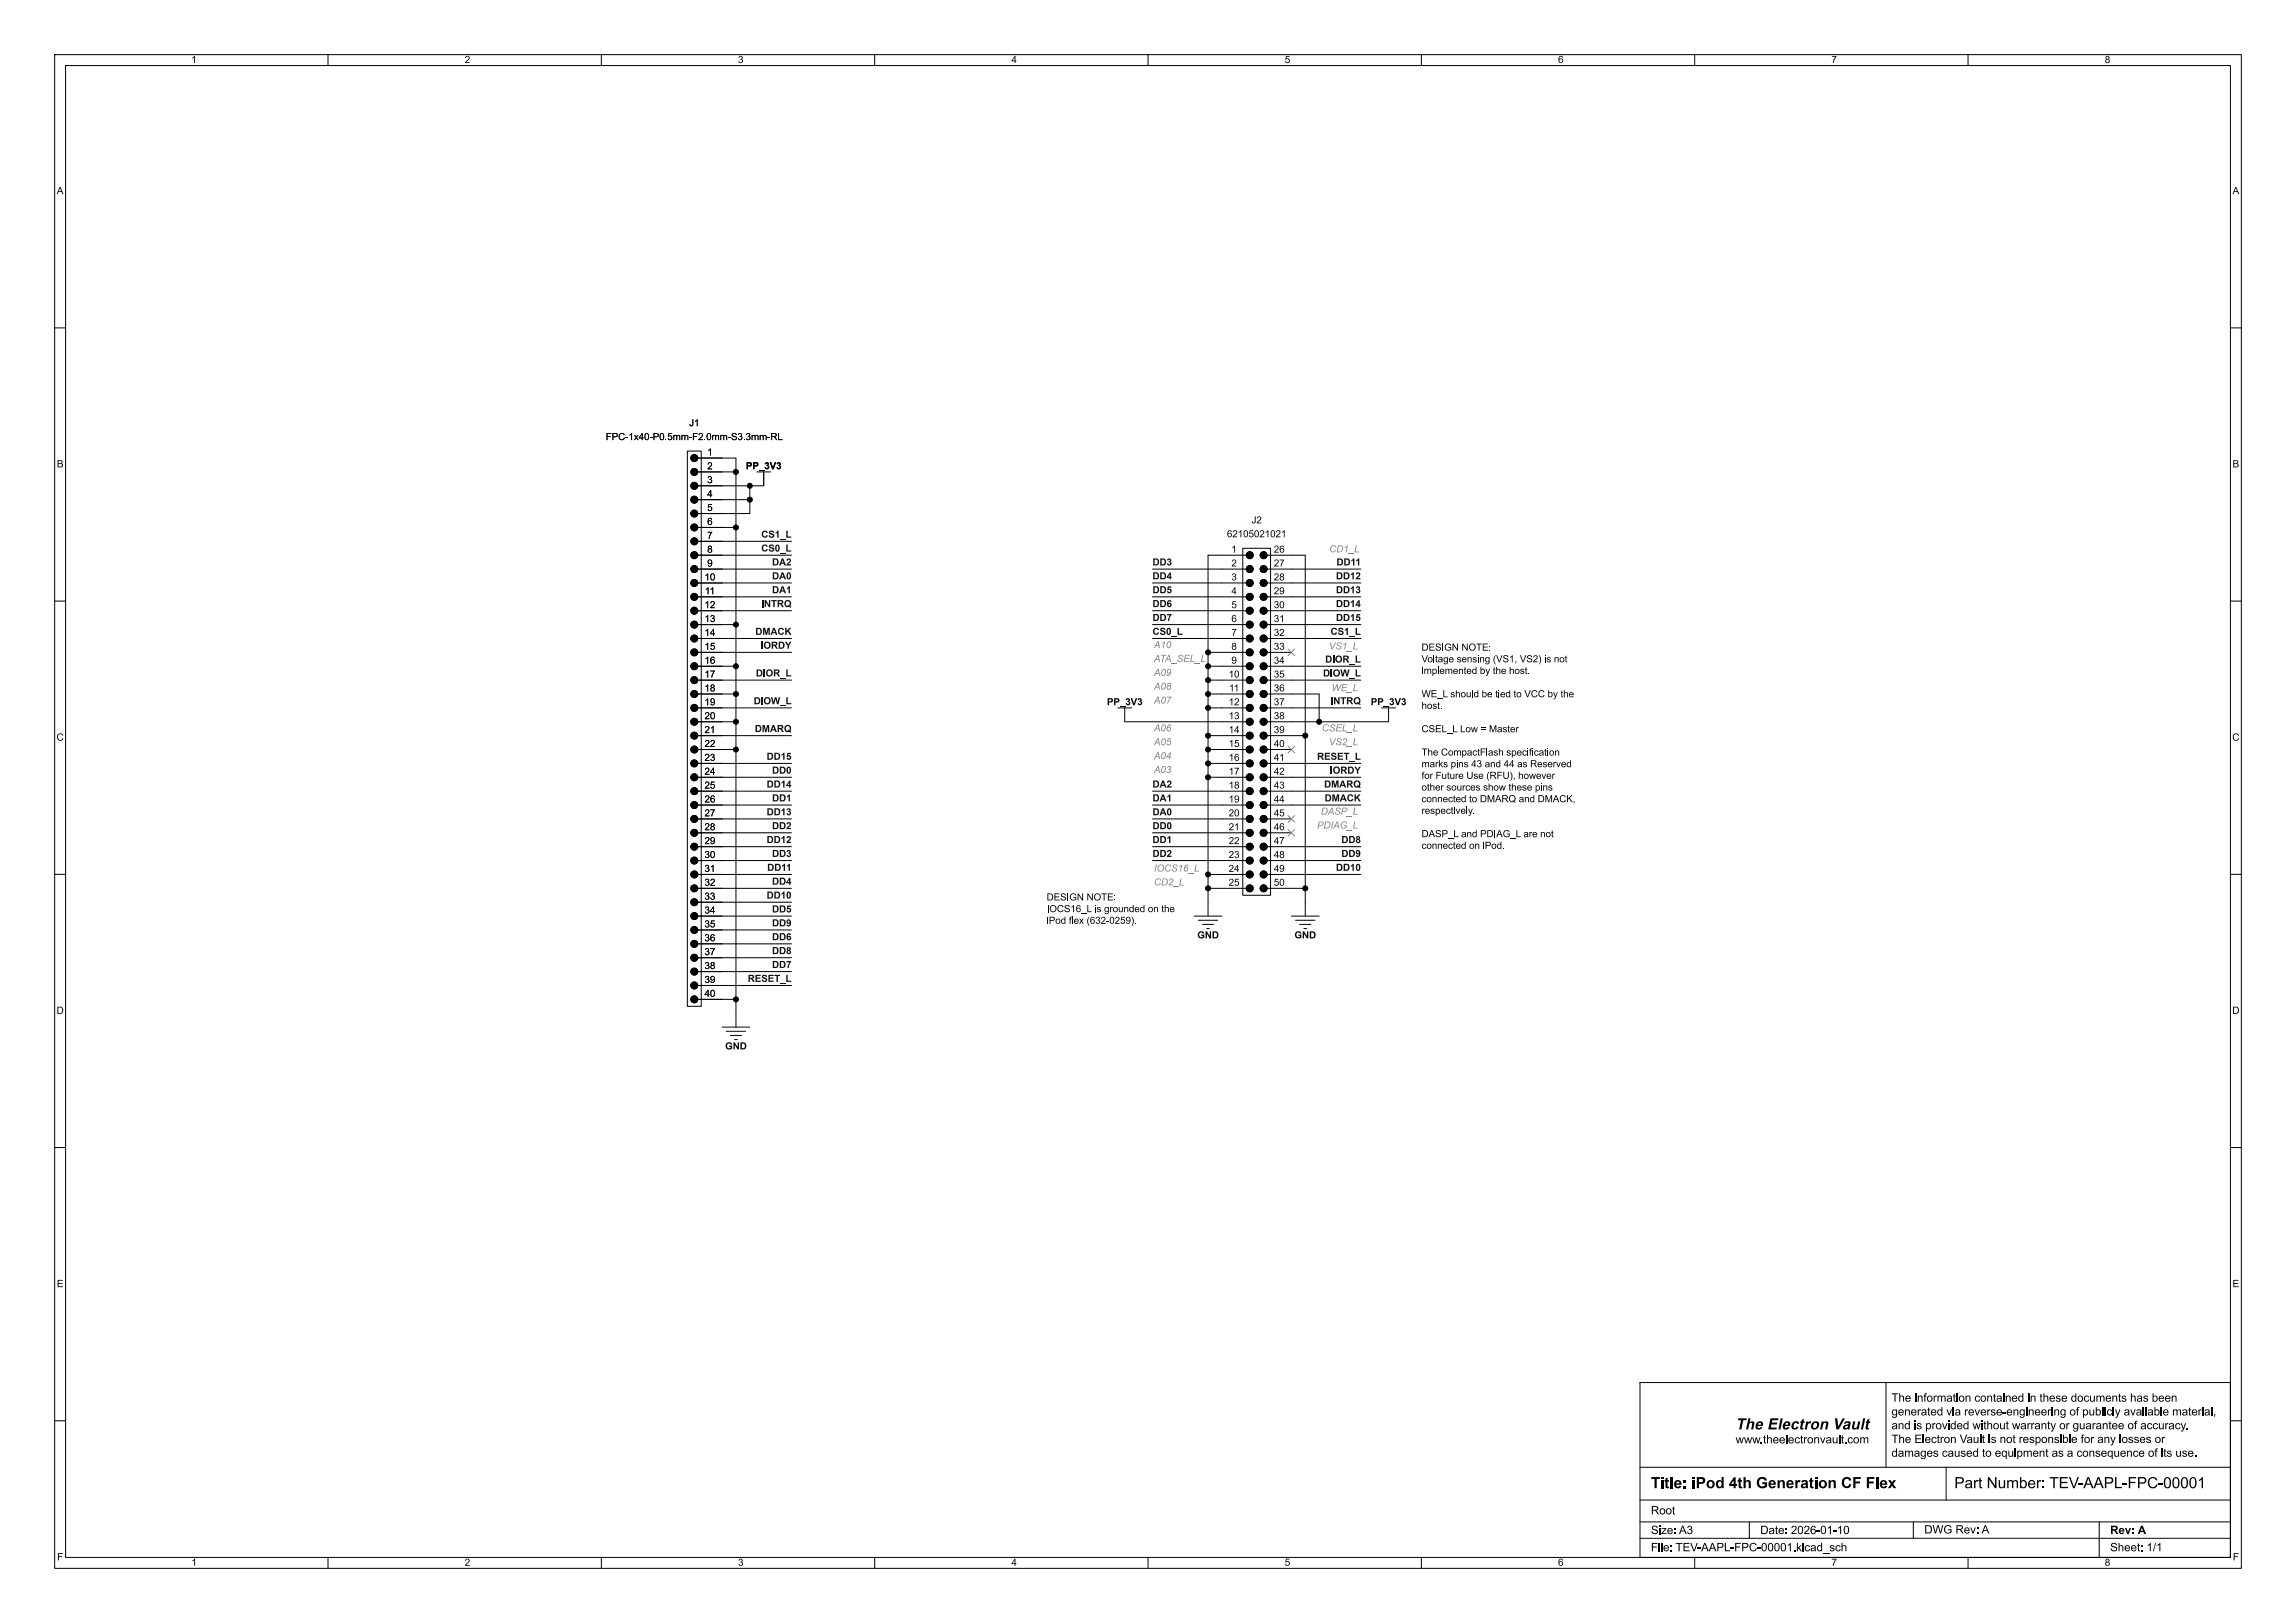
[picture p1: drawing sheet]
<svg xmlns="http://www.w3.org/2000/svg" width="420mm" height="297mm" viewBox="0 0 420 297" stroke-linecap="round" stroke-linejoin="round" font-family="sans-serif">
<defs><g id="words">
<g font-size="2.8">
<text x="317.5" y="262.3">The Electron Vault</text>
<text x="302" y="273.1">Title: iPod 4th Generation CF Flex</text>
<text x="357.5" y="273.1">Part Number: TEV-AAPL-FPC-00001</text>
</g>
<g font-size="2.1">
<text x="317.5" y="264.7">www.theelectronvault.com</text>
<text x="302" y="281.3">Size: A3</text>
<text x="302" y="277.7">Root</text>
<text x="322" y="281.3">Date: 2026-01-10</text>
<text x="352" y="281.2">DWG Rev: A</text>
<text x="386" y="281.3">Rev: A</text>
<text x="302" y="284.4">File: TEV-AAPL-FPC-00001.kicad_sch</text>
<text x="386" y="284.4">Sheet: 1/1</text>
</g>
<g font-size="1.8">
<text x="35" y="12">1</text>
<text x="85" y="12">2</text>
<text x="135" y="12">3</text>
<text x="185" y="12">4</text>
<text x="235" y="12">5</text>
<text x="285" y="12">6</text>
<text x="335" y="12">7</text>
<text x="385" y="12">8</text>
<text x="10.4" y="36">A</text>
<text x="408.4" y="36">A</text>
<text x="110.8" y="81">FPC-1x40-P0.5mm-F2.0mm-S3.3mm-RL</text>
<text x="126.1" y="78.5">J1</text>
<text x="129.4" y="83.6">1</text>
<text x="10.4" y="86">B</text>
<text x="129.4" y="86.1">2</text>
<text x="129.4" y="88.6">3</text>
<text x="136.4" y="86.3">PP_3V3</text>
<text x="408.4" y="86">B</text>
<text x="129.4" y="91.2">4</text>
<text x="129.4" y="93.7">5</text>
<text x="129.4" y="96.3">6</text>
<text x="129.4" y="98.8">7</text>
<text x="129.4" y="101.3">8</text>
<text x="224.4" y="98.8">62105021021</text>
<text x="225.2" y="101.3">1</text>
<text x="228.9" y="96.3">J2</text>
<text x="233" y="101.3">26</text>
<text x="128.9" y="106.4">10</text>
<text x="129.4" y="103.9">9</text>
<text x="225.2" y="103.9">2</text>
<text x="225.2" y="106.4">3</text>
<text x="233" y="103.9">27</text>
<text x="233" y="106.4">28</text>
<text x="128.9" y="111.5">12</text>
<text x="128.9" y="109">11</text>
<text x="225.2" y="109">4</text>
<text x="225.2" y="111.5">5</text>
<text x="233" y="109">29</text>
<text x="233" y="111.5">30</text>
<text x="128.9" y="114">13</text>
<text x="128.9" y="116.6">14</text>
<text x="128.9" y="119.1">15</text>
<text x="225.2" y="114">6</text>
<text x="225.2" y="116.6">7</text>
<text x="225.2" y="119.1">8</text>
<text x="233" y="114">31</text>
<text x="233" y="116.6">32</text>
<text x="233" y="119.1">33</text>
<text x="128.9" y="121.7">16</text>
<text x="128.9" y="124.2">17</text>
<text x="224.8" y="124.2">10</text>
<text x="225.2" y="121.7">9</text>
<text x="233" y="121.7">34</text>
<text x="233" y="124.2">35</text>
<text x="260" y="121.9">Voltage sensing (VS1, VS2) is not</text>
<text x="260" y="124.1">implemented by the host.</text>
<text x="128.9" y="126.7">18</text>
<text x="128.9" y="129.3">19</text>
<text x="128.9" y="131.8">20</text>
<text x="202.5" y="129.5">PP_3V3</text>
<text x="224.8" y="129.3">12</text>
<text x="224.8" y="131.8">13</text>
<text x="224.8" y="126.7">11</text>
<text x="233" y="126.7">36</text>
<text x="233" y="129.3">37</text>
<text x="233" y="131.8">38</text>
<text x="250.7" y="129.5">PP_3V3</text>
<text x="260" y="130.5">host.</text>
<text x="10.3" y="136">C</text>
<text x="128.9" y="134.4">21</text>
<text x="128.9" y="136.9">22</text>
<text x="224.8" y="134.4">14</text>
<text x="224.8" y="136.9">15</text>
<text x="233" y="134.4">39</text>
<text x="233" y="136.9">40</text>
<text x="408.3" y="136">C</text>
<text x="128.9" y="139.4">23</text>
<text x="128.9" y="142">24</text>
<text x="224.8" y="139.4">16</text>
<text x="224.8" y="142">17</text>
<text x="233" y="139.4">41</text>
<text x="233" y="142">42</text>
<text x="260" y="139">The CompactFlash specification</text>
<text x="260" y="141.1">marks pins 43 and 44 as Reserved</text>
<text x="260" y="143.3">for Future Use (RFU), however</text>
<text x="128.9" y="144.5">25</text>
<text x="128.9" y="147.1">26</text>
<text x="128.9" y="149.6">27</text>
<text x="224.8" y="144.5">18</text>
<text x="224.8" y="147.1">19</text>
<text x="224.8" y="149.6">20</text>
<text x="233" y="144.5">43</text>
<text x="233" y="147.1">44</text>
<text x="233" y="149.6">45</text>
<text x="260" y="145.4">other sources show these pins</text>
<text x="260" y="149.7">respectively.</text>
<text x="128.9" y="152.1">28</text>
<text x="128.9" y="154.7">29</text>
<text x="224.8" y="152.1">21</text>
<text x="224.8" y="154.7">22</text>
<text x="233" y="152.1">46</text>
<text x="233" y="154.7">47</text>
<text x="128.9" y="157.2">30</text>
<text x="128.9" y="159.8">31</text>
<text x="224.8" y="157.2">23</text>
<text x="224.8" y="159.8">24</text>
<text x="233" y="157.2">48</text>
<text x="233" y="159.8">49</text>
<text x="260" y="156.1">connected on iPod.</text>
<text x="128.9" y="162.3">32</text>
<text x="128.9" y="164.8">33</text>
<text x="128.9" y="167.4">34</text>
<text x="224.8" y="162.3">25</text>
<text x="233" y="162.3">50</text>
<text x="128.9" y="169.9">35</text>
<text x="128.9" y="172.5">36</text>
<text x="219" y="172.2">GND</text>
<text x="236.8" y="172.2">GND</text>
<text x="128.9" y="175">37</text>
<text x="128.9" y="177.5">38</text>
<text x="128.9" y="180.1">39</text>
<text x="128.9" y="182.6">40</text>
<text x="10.3" y="186">D</text>
<text x="408.3" y="186">D</text>
<text x="132.6" y="192.5">GND</text>
<text x="10.4" y="236">E</text>
<text x="408.4" y="236">E</text>
<text x="10.4" y="286">F</text>
<text x="35" y="287">1</text>
<text x="85" y="287">2</text>
<text x="135" y="287">3</text>
<text x="185" y="287">4</text>
<text x="235" y="287">5</text>
<text x="285" y="287">6</text>
<text x="335" y="287">7</text>
<text x="385" y="287">8</text>
<text x="408.4" y="286">F</text>
</g>
<g font-size="1.8" fill="#0f0f0f">
<text x="139.2" y="98.6">CS1_L</text>
<text x="139.2" y="101.2">CS0_L</text>
<text x="141.2" y="106.2">DA0</text>
<text x="141.2" y="103.7">DA2</text>
<text x="210.8" y="103.7">DD3</text>
<text x="210.8" y="106.2">DD4</text>
<text x="244.4" y="106.2">DD12</text>
<text x="244.5" y="103.7">DD11</text>
<text x="139.3" y="111.3">INTRQ</text>
<text x="141.2" y="108.8">DA1</text>
<text x="210.8" y="111.3">DD6</text>
<text x="210.8" y="113.9">DD7</text>
<text x="210.8" y="108.8">DD5</text>
<text x="244.4" y="111.3">DD14</text>
<text x="244.4" y="108.8">DD13</text>
<text x="244.4" y="113.9">DD15</text>
<text x="138.2" y="116.4">DMACK</text>
<text x="139.2" y="118.9">IORDY</text>
<text x="210.8" y="116.4">CS0_L</text>
<text x="243.4" y="116.4">CS1_L</text>
<text x="138.3" y="124">DIOR_L</text>
<text x="242" y="124">DIOW_L</text>
<text x="242.4" y="121.5">DIOR_L</text>
<text x="137.9" y="129.1">DIOW_L</text>
<text x="243.4" y="129.1">INTRQ</text>
<text x="138.1" y="134.2">DMARQ</text>
<text x="140.2" y="139.3">DD15</text>
<text x="141.2" y="141.8">DD0</text>
<text x="240.9" y="139.3">RESET_L</text>
<text x="243.3" y="141.8">IORDY</text>
<text x="140.2" y="144.3">DD14</text>
<text x="140.2" y="149.4">DD13</text>
<text x="141.2" y="146.9">DD1</text>
<text x="210.8" y="149.4">DA0</text>
<text x="210.8" y="146.9">DA1</text>
<text x="210.8" y="144.3">DA2</text>
<text x="242.2" y="144.3">DMARQ</text>
<text x="242.3" y="146.9">DMACK</text>
<text x="140.2" y="154.5">DD12</text>
<text x="141.2" y="152">DD2</text>
<text x="210.8" y="152">DD0</text>
<text x="210.8" y="154.5">DD1</text>
<text x="245.4" y="154.5">DD8</text>
<text x="140.3" y="159.6">DD11</text>
<text x="141.2" y="157">DD3</text>
<text x="210.8" y="157">DD2</text>
<text x="244.4" y="159.6">DD10</text>
<text x="245.4" y="157">DD9</text>
<text x="140.2" y="164.7">DD10</text>
<text x="141.2" y="167.2">DD5</text>
<text x="141.2" y="162.1">DD4</text>
<text x="141.2" y="169.7">DD9</text>
<text x="141.2" y="172.3">DD6</text>
<text x="136.8" y="179.9">RESET_L</text>
<text x="141.2" y="177.4">DD7</text>
<text x="141.2" y="174.8">DD8</text>
</g>
<g font-size="1.8" fill="#848484">
<text x="243.1" y="101.6">CD1_L</text>
<text x="211.1" y="119.1">A10</text>
<text x="243.1" y="119.3">VS1_L</text>
<text x="211.1" y="124.2">A09</text>
<text x="211.1" y="121.6">ATA_SEL_L</text>
<text x="211.1" y="129.2">A07</text>
<text x="211.1" y="126.7">A08</text>
<text x="243.6" y="127">WE_L</text>
<text x="211.1" y="134.3">A06</text>
<text x="211.1" y="136.9">A05</text>
<text x="241.8" y="134.3">CSEL_L</text>
<text x="243.1" y="136.9">VS2_L</text>
<text x="211.1" y="141.9">A03</text>
<text x="211.1" y="139.4">A04</text>
<text x="241.6" y="149.6">DASP_L</text>
<text x="240.9" y="152.1">PDIAG_L</text>
<text x="211.1" y="160">IOCS16_L</text>
<text x="211.1" y="162.5">CD2_L</text>
</g>
</g></defs>
<g fill="none" stroke="#000" stroke-width=".18">
<path d="M10 10h400v277h-400zM12 12h396v273h-396zM60 10v2M110 10v2M160 10v2M210 10v2M260 10v2M310 10v2M360 10v2M10 60h2M408 60h2M125.7 82.6h2.6v101.6h-2.6z"/>
<path d="M127.6 83.8h7v104.2M127.6 86.4h7M127.6 91.4h9.6M127.6 96.5h7M127.6 99.1h17.2M137.2 88.9v5.1h-9.6M139.7 86.4v2.5h-12.1M10 110h2M127.6 106.7h17.2M127.6 109.2h17.2M127.6 111.8h17.2M127.6 114.3h7"/>
<path d="M127.6 116.8h17.2M127.6 119.4h17.2M127.6 101.6h17.2M127.6 104.1h17.2M210.8 106.7h17.2M210.8 109.2h17.2M210.8 111.8h17.2M210.8 114.3h17.2M210.8 116.8h17.2M210.8 104.1h17.2M221 119.4h7M227.3 100.3h5.1v63.5h-5.1z"/>
<path d="M228 101.6h-7v66M231.8 101.6h7v66M231.8 106.7h17.1M231.8 109.2h17.1M231.8 111.8h17.1M231.8 114.3h17.1M231.8 116.8h17.1M231.8 119.4h4.4M231.8 104.1h17.1M408 110h2M127.6 121.9h7M127.6 124.5h17.2"/>
<path d="M127.6 127h7M127.6 129.5h17.2M127.6 132.1h7M127.6 134.6h17.2M127.6 137.2h7M127.6 139.7h17.2M205.7 129.5v2.6h22.3M221 121.9h7M221 124.5h7M221 127h7M221 129.5h7M221 134.6h7"/>
<path d="M221 137.2h7M221 139.7h7M231.8 121.9h17.1M231.8 124.5h17.1M231.8 127h9.5v5.1M231.8 129.5h17.1M231.8 134.6h7M231.8 137.2h4.4M231.8 139.7h17.1M254 129.5v2.6h-22.2M10 160h2M127.6 142.2h17.2"/>
<path d="M127.6 144.8h17.2M127.6 147.3h17.2M127.6 149.9h17.2M127.6 152.4h17.2M127.6 154.9h17.2M127.6 157.5h17.2M210.8 144.8h17.2M210.8 147.3h17.2M210.8 149.9h17.2M210.8 152.4h17.2M210.8 154.9h17.2M210.8 157.5h17.2"/>
<path d="M221 142.2h7M231.8 142.2h17.1M231.8 144.8h17.1M231.8 147.3h17.1M231.8 149.9h4.4M231.8 152.4h4.4M231.8 154.9h17.1M231.8 157.5h17.1M408 160h2M127.6 160h17.2M127.6 167.6h17.2M127.6 162.6h17.2"/>
<path d="M127.6 165.1h17.2M127.6 170.2h17.2M127.6 172.7h17.2M127.6 175.3h17.2M127.6 177.8h17.2M218.4 167.6h5.1M219.2 168.4h3.6M220 169.2h2M220.7 169.9h.5M221 160h7M221 162.6h7M231.8 160h17.1"/>
<path d="M231.8 162.6h7M236.2 167.6h5.1M237 168.4h3.5M237.7 169.2h2.1M238.5 169.9h.5M127.6 180.3h17.2M127.6 182.9h7M132.1 188h5.1M132.8 188.7h3.6M133.6 189.5h2M134.4 190.2h.5M10 210h2"/>
<path d="M408 210h2M10 260h2M300 253h108v32h-108zM345 253v15.5M408 260h2M300 278.5h108M300 274.5h108M300 268.5h108M320 278.5v3M350 278.5v3M356 268.5v6M384 278.5v6.5"/>
<path d="M60 285v2M110 285v2M160 285v2M210 285v2M260 285v2M300 281.5h108M310 285v2M360 285v2"/>
<circle cx="127" cy="99.1" r=".63"/>
<circle cx="127" cy="86.4" r=".63"/>
<circle cx="127" cy="83.8" r=".63"/>
<circle cx="127" cy="88.9" r=".63"/>
<circle cx="127" cy="96.5" r=".63"/>
<circle cx="127" cy="94" r=".63"/>
<circle cx="127" cy="91.4" r=".63"/>
<circle cx="127" cy="106.7" r=".63"/>
<circle cx="127" cy="116.8" r=".63"/>
<circle cx="127" cy="111.8" r=".63"/>
<circle cx="127" cy="104.1" r=".63"/>
<circle cx="127" cy="114.3" r=".63"/>
<circle cx="127" cy="101.6" r=".63"/>
<circle cx="127" cy="119.4" r=".63"/>
<circle cx="127" cy="109.2" r=".63"/>
<circle cx="228.6" cy="114.3" r=".63"/>
<circle cx="228.6" cy="111.8" r=".63"/>
<circle cx="228.6" cy="106.7" r=".63"/>
<circle cx="228.6" cy="101.6" r=".63"/>
<circle cx="228.6" cy="109.2" r=".63"/>
<circle cx="228.6" cy="119.4" r=".63"/>
<circle cx="228.6" cy="116.8" r=".63"/>
<circle cx="228.6" cy="104.1" r=".63"/>
<circle cx="231.1" cy="119.4" r=".63"/>
<circle cx="231.1" cy="114.3" r=".63"/>
<circle cx="231.1" cy="116.8" r=".63"/>
<circle cx="231.1" cy="111.8" r=".63"/>
<circle cx="231.1" cy="104.1" r=".63"/>
<circle cx="231.1" cy="106.7" r=".63"/>
<circle cx="231.1" cy="101.6" r=".63"/>
<circle cx="231.1" cy="109.2" r=".63"/>
<circle cx="127" cy="121.9" r=".63"/>
<circle cx="127" cy="137.2" r=".63"/>
<circle cx="127" cy="127" r=".63"/>
<circle cx="127" cy="139.7" r=".63"/>
<circle cx="127" cy="124.5" r=".63"/>
<circle cx="127" cy="132.1" r=".63"/>
<circle cx="127" cy="134.6" r=".63"/>
<circle cx="127" cy="129.5" r=".63"/>
<circle cx="228.6" cy="121.9" r=".63"/>
<circle cx="228.6" cy="134.6" r=".63"/>
<circle cx="228.6" cy="137.2" r=".63"/>
<circle cx="228.6" cy="129.5" r=".63"/>
<circle cx="228.6" cy="124.5" r=".63"/>
<circle cx="228.6" cy="139.7" r=".63"/>
<circle cx="228.6" cy="132.1" r=".63"/>
<circle cx="228.6" cy="127" r=".63"/>
<circle cx="231.1" cy="139.7" r=".63"/>
<circle cx="231.1" cy="132.1" r=".63"/>
<circle cx="231.1" cy="129.5" r=".63"/>
<circle cx="231.1" cy="121.9" r=".63"/>
<circle cx="231.1" cy="124.5" r=".63"/>
<circle cx="231.1" cy="134.6" r=".63"/>
<circle cx="231.1" cy="137.2" r=".63"/>
<circle cx="231.1" cy="127" r=".63"/>
<circle cx="127" cy="144.8" r=".63"/>
<circle cx="127" cy="157.5" r=".63"/>
<circle cx="127" cy="142.2" r=".63"/>
<circle cx="127" cy="149.9" r=".63"/>
<circle cx="127" cy="154.9" r=".63"/>
<circle cx="127" cy="152.4" r=".63"/>
<circle cx="127" cy="147.3" r=".63"/>
<circle cx="228.6" cy="147.3" r=".63"/>
<circle cx="228.6" cy="144.8" r=".63"/>
<circle cx="228.6" cy="149.9" r=".63"/>
<circle cx="228.6" cy="142.2" r=".63"/>
<circle cx="228.6" cy="152.4" r=".63"/>
<circle cx="228.6" cy="157.5" r=".63"/>
<circle cx="228.6" cy="154.9" r=".63"/>
<circle cx="231.1" cy="154.9" r=".63"/>
<circle cx="231.1" cy="149.9" r=".63"/>
<circle cx="231.1" cy="157.5" r=".63"/>
<circle cx="231.1" cy="142.2" r=".63"/>
<circle cx="231.1" cy="152.4" r=".63"/>
<circle cx="231.1" cy="144.8" r=".63"/>
<circle cx="231.1" cy="147.3" r=".63"/>
<circle cx="127" cy="170.2" r=".63"/>
<circle cx="127" cy="160" r=".63"/>
<circle cx="127" cy="175.3" r=".63"/>
<circle cx="127" cy="167.6" r=".63"/>
<circle cx="127" cy="165.1" r=".63"/>
<circle cx="127" cy="177.8" r=".63"/>
<circle cx="127" cy="172.7" r=".63"/>
<circle cx="127" cy="162.6" r=".63"/>
<circle cx="228.6" cy="162.6" r=".63"/>
<circle cx="228.6" cy="160" r=".63"/>
<circle cx="231.1" cy="162.6" r=".63"/>
<circle cx="231.1" cy="160" r=".63"/>
<circle cx="127" cy="180.3" r=".63"/>
<circle cx="127" cy="182.9" r=".63"/>
</g>
<g fill="#000">
<path d="M260.2 117.8h.4a.65 .65 0 0 1 .6 .6 .65 .65 0 0 1-.6 .7h-.4v-.2h.4a.5 .5 0 0 0 .5-.5 .5 .5 0 0 0-.5-.5h-.3v1h-.1zM261.5 117.8h.9v.1h-.8v.4h.7v.2h-.7v.4h.8v.2h-.9zM262.7 117.9a.51 .51 0 0 1 .9 .2h-.2a.26 .26 0 0 0-.3-.2 .26 .26 0 0 0-.2 .3 .52 .52 0 0 1 .6 .7 .55 .55 0 0 1-.5 .2 .55 .55 0 0 1-.4-.5h.1a.33 .33 0 0 0 .4 .3 .33 .33 0 0 0 .3-.3l-.1-.1a.49 .49 0 0 1-.5-.1 .49 .49 0 0 1-.1-.5zM263.9 117.8h.1v1.3h-.1zM264.5 117.9a.59 .59 0 0 1 .9 .2l-.1 .1a.49 .49 0 0 0-.7-.1 .49 .49 0 0 0-.1 .7 .49 .49 0 0 0 .7 .1l.1-.3h-.4v-.2h.6v.5a.69 .69 0 0 1-1 0 .69 .69 0 0 1 0-1zM265.7 117.8h.2l.6 1v-1h.2v1.3h-.2l-.6-1.1v1.1h-.2zM267.5 117.8h.1l.7 1v-1h.2v1.3h-.2l-.7-1.1v1.1h-.1zM268.9 117.9a.63 .63 0 0 1 1 .1 .63 .63 0 0 1-.4 1 .63 .63 0 0 1-.8-.6h.2a.48 .48 0 0 0 .7 .5 .48 .48 0 0 0 .1-.8 .44 .44 0 0 0-.6-.2 .44 .44 0 0 0-.2 .5h-.2zM270 117.8h1.1v.1h-.5v1.2h-.1v-1.2h-.5zM271.2 117.8h1v.1h-.8v.4h.7v.2h-.7v.4h.8v.2h-1zM272.4 118.1h.2v.2h-.2zM272.4 118.9h.2v.2h-.2z"/>
<path d="M260.1 128.4h.2v.5l.3-.1 .3 .1v.8h-.2v-.6l-.1-.2-.3 .1v.7h-.2zM260.1 126.3h.1l.3 1.1 .3-1.1h.2l.3 1.1 .2-1.1h.2l-.4 1.3h-.1l-.3-1.1-.3 1.1h-.2zM260.1 137h1v.1h-.4v1.2h-.2v-1.2h-.4zM260 119.9h.2l.4 1.2 .4-1.2h.2l-.5 1.3h-.2zM260.3 132.8a.56 .56 0 0 1 .9 .3h-.1a.46 .46 0 0 0-.7-.1 .46 .46 0 0 0 0 .7 .38 .38 0 0 0 .4 .2 .38 .38 0 0 0 .3-.4l.2 .1a.63 .63 0 0 1-1 .2 .63 .63 0 0 1 0-1zM261.2 137h.2v.4l.3-.1 .2 .1 .1 .9h-.2v-.7l-.2-.2-.2 .2v.7h-.2zM261.5 132.8a.5 .5 0 0 1 .9 .3h-.2a.26 .26 0 0 0-.3-.3 .26 .26 0 0 0-.2 .4 .52 .52 0 0 1 .7 .6 .55 .55 0 0 1-.6 .2 .55 .55 0 0 1-.4-.4h.2a.33 .33 0 0 0 .3 .3 .33 .33 0 0 0 .3-.4h-.1a.49 .49 0 0 1-.5-.2 .49 .49 0 0 1-.1-.5zM261.9 126.3h.9v.2h-.8v.4h.7v.1h-.7v.4h.8v.2h-.9zM262.2 119.9h.2v1.3h-.2zM262.6 132.7h1v.2h-.8v.4h.7v.1h-.7v.4h.8v.2h-1zM262.9 127.8h1v.1h-1zM262.6 120l.2-.1v.4h.2v.1h-.2v.5l.2 .3-.3-.1-.1-.7h-.1z"/>
<path d="M263 122h.2v1.3h-.2zM263 128.6l.2-.1v.3h.2v.1h-.2v.6l.2 .2h-.3l-.1-.8h-.1zM263.8 132.7h.2v1.1h.6v.2h-.8zM264 126.3h.2v1.1h.6v.2h-.8zM263.8 137.1a.56 .56 0 0 1 1 .2l-.2 .1a.46 .46 0 0 0-.7-.1 .46 .46 0 0 0 0 .7 .38 .38 0 0 0 .4 .1 .38 .38 0 0 0 .3-.3l.2 .1a.63 .63 0 0 1-.9 .2 .63 .63 0 0 1-.1-1zM264.6 134.2h1.1v.1h-1.1zM265.4 126.7h.5l.2 .2h-.2a.19 .19 0 0 0-.2-.2 .19 .19 0 0 0-.1 .3 .19 .19 0 0 0 .2 0 .33 .33 0 0 1 .2 .6 .33 .33 0 0 1-.5-.1l-.1-.2 .1 .1a.2 .2 0 0 0 .3 .1 .2 .2 0 0 0 .1-.2 .2 .2 0 0 0-.3-.1l-.2-.2zM265.8 132.7h.2v1.1h.6v.2h-.8zM266.3 126.3h.2v.5l.2-.2 .3 .2 .1 .8h-.2v-.7l-.2-.1-.2 .1v.7h-.2zM267.2 132.7h.2v1.1h.6v.2h-.8zM267.4 126.7a.47 .47 0 0 1 .7 .1 .47 .47 0 0 1-.3 .7 .47 .47 0 0 1-.6-.4h.2a.32 .32 0 0 0 .5 .3 .32 .32 0 0 0 0-.5l-.4-.1-.1 .3h-.2zM267.9 122.2l.1-.1v.3h.2v.1h-.2v.6l.2 .2-.3-.1v-.7h-.1z"/>
<path d="M268.3 133.1a.46 .46 0 0 1 .7 .1 .46 .46 0 0 1-.3 .7 .46 .46 0 0 1-.6-.4h.2a.32 .32 0 0 0 .5 .3 .32 .32 0 0 0 0-.5l-.4-.1-.1 .3h-.2zM268.3 126.7h.1v.5a.23 .23 0 0 0 .3 .3 .23 .23 0 0 0 .2-.3v-.5h.1v.9h-.1v-.1a.33 .33 0 0 1-.4 .1 .33 .33 0 0 1-.2-.4zM269.3 126.3h.1v1.3h-.1zM269.1 133.1h.1l.2 .7 .2-.7h.2l.2 .7 .2-.7h.1l-.3 .9h-.1l-.2-.7-.2 .7h-.2zM269.7 139.1h.2v.8h.1v.2h-.1v.3h-.2v-.3h-.6v-.2h.6v-.5l-.4 .5h-.2zM269.4 122.5l.3-.1 .2 .1v-.5h.2v1.3h-.2v-.1a.39 .39 0 0 1-.4 .1 .39 .39 0 0 1-.2-.4h.1a.29 .29 0 0 0 .4 .3 .29 .29 0 0 0 .1-.5 .25 .25 0 0 0-.3-.2 .25 .25 0 0 0-.2 .4h-.1zM270.3 119.9h.2v.2h-.2zM269.7 126.8l.3-.2 .3 .2v-.5h.1v1.3l-.1-.1a.39 .39 0 0 1-.5 .1 .39 .39 0 0 1-.2-.5h.2a.3 .3 0 0 0 .4 .4 .3 .3 0 0 0 0-.6l-.2-.1-.2 .3h-.2zM270.4 137.1l.1-.1v.3h.2v.2h-.2v.5l.2 .3-.3-.1v-.7h-.2zM270.8 137h.9v.1h-.7v.4h.6v.2h-.6v.6h-.2zM270.8 122h.2v.5a.42 .42 0 0 1 .6 .4 .42 .42 0 0 1-.6 .3l-.2 .1v-.4h.2a.29 .29 0 0 0 .4 .3 .29 .29 0 0 0 0-.5l-.2-.2-.2 .4h-.2zM271.1 126.3h.2v.5a.42 .42 0 0 1 .7 .3 .42 .42 0 0 1-.7 .4v.1h-.2v-.5h.2a.29 .29 0 0 0 .4 .3 .29 .29 0 0 0 .1-.5l-.3-.1-.2 .3h-.2z"/>
<path d="M270.9 133.1h.9v.2h-.9zM270.9 133.5h.9v.1h-.9zM271.9 137h.2v1.3h-.2zM272.5 132.7h.3l.3 1.1 .4-1.1h.2v1.3h-.1v-1.1l-.4 1.1h-.2l-.3-1.1v1.1h-.2zM272.2 126.8a.43 .43 0 0 1 .5-.1 .43 .43 0 0 1 .2 .5h-.7l.2 .3 .5-.2a.44 .44 0 0 1-.5 .3 .44 .44 0 0 1-.3-.5h.7l-.3-.3-.4 .3zM273.5 119.9h.1l-.3 .9 .3 .8a1.16 1.16 0 0 1-.1-1.7zM273.2 122.2l.2-.1v.3h.1v.1h-.1v.6l.2 .2-.4-.1v-.7h-.1zM273.7 122h.1v.5l.3-.1 .3 .1v.8h-.1v-.6l-.2-.2-.2 .1-.1 .7h-.1zM273.6 126.4l.2-.1v.4h.2v.1h-.2v.5l.2 .3-.3-.1-.1-.7h-.1zM274.1 126.3h.2v.2h-.2zM274.1 126.7h.2v.9h-.2zM273.7 119.9h.2l.4 1.2 .4-1.2h.1l-.5 1.3h-.1z"/>
<path d="M274.2 137h.1v.4l.3-.1 .3 .2v.8h-.1v-.7l-.2-.2-.2 .2-.1 .7h-.1zM274 133.2a.4 .4 0 0 1 .4-.2 .4 .4 0 0 1 .3 .4l.1 .6-.2-.1a.37 .37 0 0 1-.4 .1 .37 .37 0 0 1-.3-.3h.2a.23 .23 0 0 0 .3 .2 .23 .23 0 0 0 .1-.4l-.6 .2 .1-.2h.3a.2 .2 0 0 0 .2-.1 .2 .2 0 0 0-.1-.3 .2 .2 0 0 0-.2 .1l-.3 .1zM275 133.1h.4l.2 .2h-.2a.19 .19 0 0 0-.2-.2 .19 .19 0 0 0-.1 .3 .19 .19 0 0 0 .3 .1 .33 .33 0 0 1 .2 .5 .33 .33 0 0 1-.6-.1l-.1-.2 .2 .1a.21 .21 0 0 0 .3 .1 .21 .21 0 0 0 .1-.3 .21 .21 0 0 0-.3 0l-.3-.2zM275.1 120a.51 .51 0 0 1 .8 .3h-.1a.28 .28 0 0 0-.4-.3 .28 .28 0 0 0-.2 .3 .61 .61 0 0 1 .7 .7 .55 .55 0 0 1-.6 .2 .55 .55 0 0 1-.4-.4h.2a.31 .31 0 0 0 .3 .3 .31 .31 0 0 0 .3-.4h-.1a.49 .49 0 0 1-.4-.2 .49 .49 0 0 1-.1-.5zM274.6 126.8a.43 .43 0 0 1 .5-.1 .43 .43 0 0 1 .2 .5h-.7l.2 .3 .5-.2a.44 .44 0 0 1-.5 .3 .44 .44 0 0 1-.3-.5h.6l-.2-.3-.4 .3zM275.7 139.1h.1v.8h.2v.2h-.2v.3h-.2v-.3h-.5v-.2h.5v-.5l-.4 .5h-.1zM276.2 122h.1v.5l.3-.1 .3 .1v.8h-.1v-.6l-.2-.2-.3 .1v.7h-.1zM275.9 132.8l.1-.1v.4h.2v.1h-.2v.5l.2 .3-.3-.1v-.7h-.1zM275.6 126.8l.2-.2 .3 .2v-.5h.1v1.3l-.1-.1a.39 .39 0 0 1-.5 .1 .39 .39 0 0 1-.2-.5h.2a.3 .3 0 0 0 .4 .4 .3 .3 0 0 0 .1-.6l-.3-.1-.2 .3h-.2zM276.2 120.2l.5-.3v1.3h-.2v-1l-.3 .2zM276.6 139.1h.2v.8h.1v.2h-.1v.3h-.2v-.3h-.5v-.2h.5v-.5l-.4 .5h-.1zM276.4 133.2a.43 .43 0 0 1 .5-.1 .43 .43 0 0 1 .2 .5h-.7l.2 .3 .5-.2a.44 .44 0 0 1-.5 .3 .44 .44 0 0 1-.3-.5h.7l-.3-.3-.4 .3z"/>
<path d="M277.3 133.1h.2v.1l.1-.1h.2l-.3 .2v.7h-.2zM277 126.4l.2-.1v.4h.1v.1h-.1v.5l.1 .3-.3-.1v-.7h-.1zM277.6 126.7a.47 .47 0 0 1 .7 .1 .47 .47 0 0 1-.3 .7 .47 .47 0 0 1-.6-.4h.2a.32 .32 0 0 0 .4 .3 .32 .32 0 0 0 .1-.5l-.4-.1-.1 .3h-.2zM278 119.9h.2l.4 1.2 .4-1.2h.2l-.5 1.3h-.2zM279.4 120a.51 .51 0 0 1 .9 .3h-.2a.26 .26 0 0 0-.3-.3 .26 .26 0 0 0-.2 .4 .52 .52 0 0 1 .6 .6 .55 .55 0 0 1-.5 .2 .55 .55 0 0 1-.4-.4h.1a.33 .33 0 0 0 .4 .3 .33 .33 0 0 0 .3-.4h-.1a.49 .49 0 0 1-.5-.2 .49 .49 0 0 1-.1-.5zM278.8 126.3h.2l.4 1.2 .4-1.2h.2l-.5 1.3h-.2zM279.1 122.2l.1-.1v.3h.2v.1h-.2v.6l.2 .2-.3-.1v-.7h-.2zM279.4 137h.2v.2h-.2zM279.9 137h.3l-.2 .2 .2 .3h-.2v.8h-.2v-.8h-.1zM280.3 137h.2v.2h-.2zM280 139.1h.6a.36 .36 0 0 1 .5 .3 .36 .36 0 0 1-.4 .4l.5 .6h-.3l-.3-.5-.2-.1h-.2v.6h-.2v-.7h.7l.2-.2-.1-.2h-.6v.4h-.2zM280.3 126.4a.56 .56 0 0 1 .9 .3h-.1a.46 .46 0 0 0-.7-.1 .46 .46 0 0 0 0 .7 .38 .38 0 0 0 .4 .2 .38 .38 0 0 0 .3-.4l.1 .1a.63 .63 0 0 1-.9 .2 .63 .63 0 0 1 0-1z"/>
<path d="M280.6 120a.44 .44 0 0 1 .7 .2 .44 .44 0 0 1-.4 .6l-.2 .2h.6v.2h-.9l.3-.4a.47 .47 0 0 0 .2-.8l-.4 .3zM281.5 119.9l.2 .2 .2 .5v.5l-.3 .5h-.1l.2-.9zM281.6 126.5a.56 .56 0 0 1 .9 .2h-.2a.46 .46 0 0 0-.7-.1 .46 .46 0 0 0 0 .7 .39 .39 0 0 0 .5 .2 .39 .39 0 0 0 .3-.4l.1 .1a.63 .63 0 0 1-.9 .3 .63 .63 0 0 1 0-1zM282.6 119.9h.1v.2h-.1zM282.6 137.1l.2-.1v.3h.1v.2h-.1v.5l.1 .3-.3-.1v-.7h-.1zM283.1 137h.1v.2h-.1zM283.2 126.3h.2v.5a.42 .42 0 0 1 .6 .3 .42 .42 0 0 1-.7 .4l-.1 .1v-.5h.1a.3 .3 0 0 0 .4 .3 .3 .3 0 0 0 .1-.5l-.3-.1-.2 .3h-.1zM284.1 126.7h.2l.2 .7 .3-.7h.1l-.5 1.3h-.2v-.2h.1l.2-.2zM285.6 126.4l.2-.1v.4h.1v.1h-.1v.5l.1 .3-.3-.1v-.7h-.1zM286.1 126.3h.1v.5l.3-.2 .3 .2v.8h-.1v-.7l-.2-.1-.2 .1-.1 .7h-.1zM286.4 120l.1-.1v.4h.2v.1h-.2v.5l.2 .3-.3-.1v-.7h-.2zM287.1 126.8a.43 .43 0 0 1 .5-.1 .43 .43 0 0 1 .3 .5h-.7l.2 .3 .5-.2a.44 .44 0 0 1-.6 .3 .44 .44 0 0 1-.3-.5h.7l-.3-.3-.4 .3z"/>
<path d="M260.2 141.3l.4-.1-.3 .3 .2 .2h-.2v.8h-.1v-.8h-.2zM260.2 151.9h.4a.65 .65 0 0 1 .6 .6 .65 .65 0 0 1-.6 .7h-.4v-.1h.4a.5 .5 0 0 0 .5-.5 .5 .5 0 0 0-.5-.5h-.3v1h-.1zM260.2 146l.5-.1 .2 .2-.2 .1a.32 .32 0 0 0-.5 0 .32 .32 0 0 0 .3 .5l.4-.2a.45 .45 0 0 1-.7 .2 .45 .45 0 0 1 0-.7zM261.2 143.5l.1-.1v.3h.2v.2h-.2v.5l.2 .3-.3-.1v-.7h-.1zM261.1 145.9a.47 .47 0 0 1 .7 .1 .47 .47 0 0 1-.2 .7 .47 .47 0 0 1-.6-.4h.1a.32 .32 0 0 0 .5 .3 .32 .32 0 0 0 0-.5l-.3-.1-.2 .3h-.1zM261.6 143.4h.2v.4l.3-.1 .2 .1 .1 .9h-.2v-.7l-.2-.2-.2 .2v.7h-.2zM262 145.9h.2v.1a.33 .33 0 0 1 .4-.1 .33 .33 0 0 1 .2 .3v.6h-.2v-.7l-.3-.1-.1 .8h-.2zM261.8 151.9h.2l.5 1.3h-.2l-.1-.4h-.6l-.1 .4h-.2l.2-.5h.6l-.2-.7-.2 .7h-.2zM262.7 152a.51 .51 0 0 1 .9 .3h-.2a.26 .26 0 0 0-.3-.3 .26 .26 0 0 0-.2 .4 .52 .52 0 0 1 .6 .6 .55 .55 0 0 1-.5 .2 .55 .55 0 0 1-.4-.4h.1a.33 .33 0 0 0 .4 .3 .33 .33 0 0 0 .3-.4h-.1a.49 .49 0 0 1-.5-.2 .49 .49 0 0 1-.1-.5zM262.7 141.2h.9v.2h-.7v.4h.6v.1h-.6v.6h-.2zM263 145.9h.2v.1a.33 .33 0 0 1 .4-.1 .33 .33 0 0 1 .2 .3v.6h-.2v-.7l-.4-.1v.8h-.2zM263.2 139.1h.2v.7l.3-.3h.2l-.3 .3 .4 .6h-.2l-.3-.5-.1 .5h-.2z"/>
<path d="M263.8 151.9h.5a.39 .39 0 0 1 .5 .4 .39 .39 0 0 1-.5 .4h-.3v.5h-.2v-.7h.5a.24 .24 0 0 0 .3-.2 .24 .24 0 0 0-.3-.2h-.3v.4h-.2zM264.1 146a.43 .43 0 0 1 .5-.1 .43 .43 0 0 1 .2 .5h-.7l.2 .3 .5-.2a.44 .44 0 0 1-.6 .3 .44 .44 0 0 1-.2-.5h.6l-.2-.3-.4 .3zM264.8 153.4h1.1v.2h-1.1zM264.8 141.4l.2-.1v.3h.1v.1h-.1v.6l.2 .2h-.4v-.8h-.1zM265.1 146l.4-.1 .2 .2-.1 .1a.32 .32 0 0 0-.6 0 .32 .32 0 0 0 .4 .5l.4-.2a.45 .45 0 0 1-.8 .2 .45 .45 0 0 1 .1-.7zM265.5 147.8l.2-.1v.3h.1v.1h-.1v.6l.2 .2h-.4v-.8h-.1zM266 147.6h.1v.2h-.1zM266 151.9h.2v1.2h.6v.1h-.8zM265.9 145.6l.2-.1v.4h.1v.1h-.1v.5l.1 .3-.3-.1v-.7h-.1zM265.9 154.2l.2-.1v.3h.1v.1h-.1v.6l.1 .2h-.3v-.8h-.1zM266.4 146a.43 .43 0 0 1 .6-.1 .43 .43 0 0 1 .2 .5h-.7l.2 .3 .5-.2a.44 .44 0 0 1-.6 .3 .44 .44 0 0 1-.3-.5h.7l-.2-.3-.5 .3zM267.4 152.4a.4 .4 0 0 1 .5-.2 .4 .4 0 0 1 .2 .4l.1 .6-.2-.1a.37 .37 0 0 1-.4 .1 .37 .37 0 0 1-.3-.3h.2a.23 .23 0 0 0 .3 .2 .23 .23 0 0 0 .1-.4l-.6 .2 .2-.2h.2a.2 .2 0 0 0 .3-.1 .2 .2 0 0 0-.1-.3 .2 .2 0 0 0-.3 .1l-.2 .1z"/>
<path d="M267.4 146l.3-.2 .3 .2v-.5h.1v1.3l-.1-.1a.39 .39 0 0 1-.5 .1 .39 .39 0 0 1-.2-.5h.2a.3 .3 0 0 0 .4 .4 .3 .3 0 0 0 0-.6l-.2-.1-.2 .3h-.2zM267.4 154.5l.3-.1 .3 .1v-.5h.1v1.3l-.1-.1a.39 .39 0 0 1-.5 .1 .39 .39 0 0 1-.2-.4h.2a.3 .3 0 0 0 .4 .3 .3 .3 0 0 0 0-.5l-.2-.2-.2 .4h-.2zM268.2 147.6h.2v1.3h-.2zM268.4 152.3h.1v.1a.33 .33 0 0 1 .4-.1 .33 .33 0 0 1 .2 .3v.6h-.1v-.7l-.4-.1-.1 .8h-.1zM268.9 145.6l.1-.1v.4h.2v.1h-.2v.5l.2 .3-.3-.1v-.7h-.1zM268.4 141.2h.1v.8a.34 .34 0 0 0 .4 .4 .34 .34 0 0 0 .3-.4v-.8h.2v.8a.51 .51 0 0 1-.5 .6 .51 .51 0 0 1-.5-.6zM269.4 145.9a.47 .47 0 0 1 .7 .1 .47 .47 0 0 1-.2 .7 .47 .47 0 0 1-.6-.4h.1a.32 .32 0 0 0 .5 .3 .32 .32 0 0 0 0-.5l-.3-.1-.2 .3h-.1zM269.4 152.4l.3-.2 .3 .2v-.5h.1v1.3l-.1-.1a.39 .39 0 0 1-.5 .1 .39 .39 0 0 1-.2-.5h.2a.3 .3 0 0 0 .4 .4 .3 .3 0 0 0 0-.6l-.2-.1-.2 .3h-.2zM270.3 139.2a.34 .34 0 0 1 .5 0 .34 .34 0 0 1 0 .5 .4 .4 0 0 1 0 .7 .4 .4 0 0 1-.6-.3l.1-.1a.26 .26 0 0 0 .3 .3 .26 .26 0 0 0 .2-.4 .26 .26 0 0 0-.3-.1v-.2a.22 .22 0 0 0 .3-.1 .22 .22 0 0 0-.2-.3 .22 .22 0 0 0-.2 .3l-.2-.1zM271.3 154h.2v.2h-.2zM270.8 145.5h.5a.65 .65 0 0 1 .6 .6 .65 .65 0 0 1-.6 .7h-.5v-.1h.5a.5 .5 0 0 0 .4-.5 .5 .5 0 0 0-.4-.5h-.3v1h-.2zM270.9 151.9h.5a.39 .39 0 0 1 .5 .4 .39 .39 0 0 1-.5 .4h-.4v.5h-.1v-.7h.5a.24 .24 0 0 0 .3-.2 .24 .24 0 0 0-.3-.2h-.4v.4h-.1z"/>
<path d="M272.1 145.5h.3l.3 1.1 .4-1.1h.2v1.3h-.1v-1.1l-.4 1.1h-.1l-.4-1.1v1.1h-.2zM271.7 154h.5a.39 .39 0 0 1 .5 .4 .39 .39 0 0 1-.5 .4h-.3v.5h-.2v-.6h.5a.24 .24 0 0 0 .3-.3 .24 .24 0 0 0-.3-.2h-.3v.5h-.2zM272.3 141.2h.1l-.2 .9 .2 .8a1.16 1.16 0 0 1-.1-1.7zM272.3 143.4h.2v.4l.2-.1 .3 .2 .1 .8h-.2v-.7l-.2-.2-.2 .2v.7h-.2zM272.1 151.9h.4a.65 .65 0 0 1 .6 .6 .65 .65 0 0 1-.6 .7h-.4v-.1h.4a.5 .5 0 0 0 .4-.5 .5 .5 0 0 0-.4-.5h-.3v1h-.1zM272.6 141.2h.6a.36 .36 0 0 1 .4 .3 .36 .36 0 0 1-.3 .4l.4 .6h-.2l-.3-.5h-.2h-.2v.5h-.2v-.7h.7l.2-.2-.2-.2h-.5v.4h-.2zM273.4 151.9h.1v1.3h-.1zM273.9 141.2h.9v.2h-.7v.4h.6v.1h-.6v.6h-.2zM273.7 139.6l.3-.2 .3 .2v-.5h.1v1.3l-.1-.1a.39 .39 0 0 1-.5 .1 .39 .39 0 0 1-.2-.5h.2a.3 .3 0 0 0 .4 .4 .3 .3 0 0 0 .1-.6l-.3-.1-.2 .3h-.2zM273.9 154.5l.3-.1 .3 .1v-.5h.1v1.3l-.1-.1a.39 .39 0 0 1-.5 .1 .39 .39 0 0 1-.2-.4h.2a.3 .3 0 0 0 .4 .3 .3 .3 0 0 0 .1-.5l-.3-.2-.2 .4h-.2zM274 145.5h.1l.6 1.3h-.2l-.2-.4h-.5l-.2 .4h-.1l.2-.5h.6l-.3-.7-.2 .7h-.1zM274.2 151.9h.2l.5 1.3h-.2l-.2-.4h-.5l-.1 .4h-.2l.2-.5h.6l-.2-.7-.2 .7h-.2z"/>
<path d="M274.8 145.5h.6a.36 .36 0 0 1 .4 .3 .36 .36 0 0 1-.3 .4l.4 .6h-.2l-.3-.5-.2-.1h-.2v.6h-.2v-.7h.7l.1-.2-.1-.2h-.5v.4h-.2zM275.2 152.1a.59 .59 0 0 1 .9 .2h-.1a.49 .49 0 0 0-.7-.1 .49 .49 0 0 0-.1 .7 .49 .49 0 0 0 .7 .1l.1-.3h-.4v-.2h.6v.5a.69 .69 0 0 1-1 0 .69 .69 0 0 1 0-.9zM275 141.2h.2v.8a.34 .34 0 0 0 .3 .4 .34 .34 0 0 0 .3-.4v-.8h.2v.8a.51 .51 0 0 1-.5 .6 .51 .51 0 0 1-.5-.6zM276.2 153.4h1.1v.2h-1.1zM276.2 141.2l.3 .2 .2 .6-.1 .4-.3 .5h-.1l.3-.9zM276.1 143.5l.1-.1v.3h.2v.2h-.2v.5l.2 .3-.3-.1v-.7h-.1zM276.6 143.4h.1v.4l.3-.1 .3 .1v.9h-.2v-.7l-.1-.2-.3 .2v.7h-.1zM276.2 145.6a.66 .66 0 0 1 .9 .1 .66 .66 0 0 1-.1 1l.3 .1-.1 .1-.2-.1a.86 .86 0 0 1-.9-.3l-.1-.3h.2l.1 .3 .2 .1h.3h-.2l.1-.2a.28 .28 0 0 0 .4 0 .28 .28 0 0 0 0-.4 .44 .44 0 0 0-.5-.4 .44 .44 0 0 0-.4 .6l-.2-.1zM277.4 151.9h.2v1.2h.6v.1h-.8zM277.8 141.2h.2v.5l.3-.1 .2 .1 .1 .8h-.2v-.6l-.2-.2-.2 .1v.7h-.2zM278 146a.4 .4 0 0 1 .4-.2 .4 .4 0 0 1 .3 .4v.6l-.2-.1a.37 .37 0 0 1-.3 .1 .37 .37 0 0 1-.3-.3h.1a.23 .23 0 0 0 .4 .2 .23 .23 0 0 0 .1-.4l-.6 .2 .1-.2h.2a.2 .2 0 0 0 .3-.1 .2 .2 0 0 0-.1-.3 .2 .2 0 0 0-.3 .1l-.2 .1zM278.9 145.9h.2v.1a.33 .33 0 0 1 .4-.1 .33 .33 0 0 1 .2 .3v.6h-.2v-.7l-.3-.1-.1 .8h-.2z"/>
<path d="M278.8 152.4a.4 .4 0 0 1 .5-.2 .4 .4 0 0 1 .2 .4l.1 .6-.2-.1a.37 .37 0 0 1-.4 .1 .37 .37 0 0 1-.3-.3h.2a.23 .23 0 0 0 .3 .2 .23 .23 0 0 0 .1-.4l-.6 .2 .1-.2h.3a.2 .2 0 0 0 .3-.1 .2 .2 0 0 0-.1-.3 .2 .2 0 0 0-.3 .1l-.2 .1zM279.8 152.3h.1v.1l.2-.1h.2l-.3 .2-.1 .7h-.1zM280 146l.2-.2 .3 .2v-.5h.2v1.3l-.2-.1a.39 .39 0 0 1-.5 .1 .39 .39 0 0 1-.1-.5h.1a.29 .29 0 0 0 .4 .4 .29 .29 0 0 0 .1-.5 .25 .25 0 0 0-.3-.2 .25 .25 0 0 0-.2 .3h-.1zM280.4 152.4a.43 .43 0 0 1 .6-.1 .43 .43 0 0 1 .2 .5h-.7l.2 .3 .5-.2a.44 .44 0 0 1-.6 .3 .44 .44 0 0 1-.3-.5h.7l-.3-.3-.4 .3zM281.8 152.3h.2v.1a.33 .33 0 0 1 .4-.1 .33 .33 0 0 1 .2 .3v.6h-.2v-.7l-.3-.1-.1 .8h-.2zM281.4 145.5h.5a.65 .65 0 0 1 .6 .6 .65 .65 0 0 1-.6 .7h-.5v-.1h.5a.5 .5 0 0 0 .4-.5 .5 .5 0 0 0-.5-.5h-.2v1h-.2zM282.7 145.5h.2l.4 1.1 .4-1.1h.2v1.3h-.2v-1.1l-.3 1.1h-.2l-.3-1.1v1.1h-.2zM282.9 152.4a.46 .46 0 0 1 .7 0 .46 .46 0 0 1-.2 .7 .46 .46 0 0 1-.6-.4h.1a.32 .32 0 0 0 .5 .3 .32 .32 0 0 0 0-.5l-.3-.1-.2 .3h-.1zM283.9 152l.1-.1v.4h.2v.1h-.2v.5l.2 .3-.3-.1v-.7h-.2zM284.5 145.5h.2l.5 1.3h-.2l-.1-.4h-.5l-.2 .4h-.2l.2-.5h.6l-.2-.7-.2 .7h-.2zM285.5 145.7a.56 .56 0 0 1 .9 .2h-.1a.46 .46 0 0 0-.7-.1 .46 .46 0 0 0 0 .7 .39 .39 0 0 0 .4 .2 .39 .39 0 0 0 .3-.4l.1 .1a.63 .63 0 0 1-.9 .3 .63 .63 0 0 1 0-1zM286.6 145.5h.2v.6l.6-.6h.3l-.6 .5 .6 .8h-.2l-.5-.7-.2 .2v.5h-.2z"/>
<path d="M286.7 139.6l.3-.2 .2 .2v-.5h.2v1.3l-.2-.1a.39 .39 0 0 1-.4 .1 .39 .39 0 0 1-.2-.5h.1a.3 .3 0 0 0 .4 .4 .3 .3 0 0 0 .1-.6l-.3-.1-.2 .3h-.1zM287.8 146.6h.2l-.1 .5zM191.6 167.8h.1v.1h-.1zM191.6 168.1h.1v.9h-.1zM191.6 165.6h.2v1.3h-.2zM191.6 163.5h.4a.65 .65 0 0 1 .6 .6 .65 .65 0 0 1-.5 .7h-.5v-.2h.4a.5 .5 0 0 0 .5-.5 .5 .5 0 0 0-.5-.5h-.2v1h-.2zM192 167.8h.5a.39 .39 0 0 1 .5 .3 .39 .39 0 0 1-.5 .4h-.3v.5h-.2v-.6h.5a.24 .24 0 0 0 .3-.3 .24 .24 0 0 0-.3-.2h-.3v.5h-.2zM192.2 165.8a.63 .63 0 0 1 1 .1 .63 .63 0 0 1-.3 .9 .63 .63 0 0 1-.9-.5h.2a.48 .48 0 0 0 .7 .4 .48 .48 0 0 0 .1-.8 .44 .44 0 0 0-.5-.1 .44 .44 0 0 0-.3 .5h-.2zM192.9 163.5h.9v.1h-.8v.4h.8v.2h-.8v.4h.8v.2h-.9zM193.2 168.2a.46 .46 0 0 1 .7 .1 .46 .46 0 0 1-.2 .7 .46 .46 0 0 1-.6-.4h.2a.32 .32 0 0 0 .4 .3 .32 .32 0 0 0 0-.6h-.3l-.1 .3h-.2zM194.1 163.6a.51 .51 0 0 1 .9 .3h-.2a.26 .26 0 0 0-.3-.3 .26 .26 0 0 0-.2 .4 .52 .52 0 0 1 .7 .6 .55 .55 0 0 1-.6 .2 .55 .55 0 0 1-.4-.4l.2-.1a.31 .31 0 0 0 .3 .4 .31 .31 0 0 0 .3-.4h-.1a.49 .49 0 0 1-.5-.2 .49 .49 0 0 1-.1-.5zM193.6 165.8a.56 .56 0 0 1 .9 .2h-.1a.46 .46 0 0 0-.7-.1 .46 .46 0 0 0 0 .7 .38 .38 0 0 0 .4 .2 .38 .38 0 0 0 .3-.3h.1a.63 .63 0 0 1-.9 .3 .63 .63 0 0 1 0-1z"/>
<path d="M194.8 165.7a.51 .51 0 0 1 .9 .3h-.2a.26 .26 0 0 0-.3-.3 .26 .26 0 0 0-.2 .4 .52 .52 0 0 1 .7 .6 .55 .55 0 0 1-.6 .2 .55 .55 0 0 1-.4-.4h.2a.31 .31 0 0 0 .3 .3 .31 .31 0 0 0 .3-.4h-.1a.49 .49 0 0 1-.5-.2 .49 .49 0 0 1-.1-.5zM194.2 168.2l.3-.1 .2 .1v-.4h.2v1.2l-.2-.1a.39 .39 0 0 1-.4 .1 .39 .39 0 0 1-.2-.4h.1a.3 .3 0 0 0 .4 .3 .3 .3 0 0 0 .1-.5l-.3-.2-.2 .4h-.1zM195.3 163.5h.1v1.3h-.1zM195.7 167.8h.4l-.3 .2 .2 .2h-.2v.8h-.1v-.8h-.2zM196.1 167.8h.2v1.2h-.2zM195.9 163.6a.59 .59 0 0 1 1 .2l-.2 .1a.49 .49 0 0 0-.7-.1 .49 .49 0 0 0-.1 .7 .49 .49 0 0 0 .7 .1l.1-.3h-.4v-.2h.6v.5a.69 .69 0 0 1-1 0 .69 .69 0 0 1 0-1zM196 165.9l.5-.3v1.3h-.2v-1l-.3 .2zM196.6 168.2a.43 .43 0 0 1 .5-.1 .43 .43 0 0 1 .2 .5h-.7l.2 .3 .5-.1a.44 .44 0 0 1-.5 .3 .44 .44 0 0 1-.3-.6h.6l-.2-.3-.4 .3zM197.1 163.5h.2l.7 1v-1h.1v1.3h-.1l-.7-1v1h-.2zM197 165.7h.5l.2 .3h-.2a.29 .29 0 0 0-.4-.2 .29 .29 0 0 0-.1 .4 .41 .41 0 0 1 .6 .2 .41 .41 0 0 1-.3 .6 .41 .41 0 0 1-.4-.5h.1a.25 .25 0 0 0 .4 .2 .25 .25 0 0 0 0-.4 .25 .25 0 0 0-.4 .2h-.1v-.2zM197.4 168.1h.2l.2 .3 .2-.3h.2l-.3 .5 .4 .4h-.2l-.3-.3-.2 .3h-.2l.3-.4zM197.7 167.2h1.1v.1h-1.1z"/>
<path d="M198.9 165.6h.2v1.2h.6v.1h-.8zM198.9 163.5h.2l.6 1v-1h.2v1.3h-.2l-.6-1v1h-.2zM199.2 167.7h.1l-.3 1 .3 .7a1.16 1.16 0 0 1-.1-1.7zM199.6 167.9l.5-.1 .1 .3h-.1a.29 .29 0 0 0-.4-.1 .29 .29 0 0 0-.1 .4 .41 .41 0 0 1 .6 .1 .41 .41 0 0 1-.3 .6 .41 .41 0 0 1-.5-.5h.2a.25 .25 0 0 0 .4 .2 .25 .25 0 0 0 0-.4 .25 .25 0 0 0-.4 .2h-.2v-.2zM200.3 165.6h.2v.2h-.2zM200.3 166h.2v.9h-.2zM200.6 167.9a.34 .34 0 0 1 .5-.1 .34 .34 0 0 1-.1 .5 .4 .4 0 0 1 0 .7 .4 .4 0 0 1-.6-.3h.2a.26 .26 0 0 0 .3 .2 .26 .26 0 0 0 .2-.3 .26 .26 0 0 0-.4-.2v-.1a.22 .22 0 0 0 .3-.2 .22 .22 0 0 0-.2-.2 .22 .22 0 0 0-.2 .2h-.2zM200.7 166.1l.4-.1 .3 .2h-.2a.19 .19 0 0 0-.2-.2 .19 .19 0 0 0-.2 .3 .19 .19 0 0 0 .3 .1 .33 .33 0 0 1 .2 .5 .33 .33 0 0 1-.6 0l-.1-.3 .2 .1a.2 .2 0 0 0 .2 .2 .2 .2 0 0 0 .2-.3 .2 .2 0 0 0-.3-.1l-.2-.1zM200.3 163.7a.63 .63 0 0 1 1 0 .63 .63 0 0 1-.3 1 .63 .63 0 0 1-.9-.5h.2a.48 .48 0 0 0 .7 .4 .48 .48 0 0 0 .1-.8 .44 .44 0 0 0-.5-.1 .44 .44 0 0 0-.3 .5h-.2zM201.5 163.5h1v.1h-.4v1.2h-.2v-1.2h-.4zM201.5 167.9a.44 .44 0 0 1 .7 .1 .44 .44 0 0 1-.3 .7l-.3 .2h.6v.1h-.8l.2-.3a.47 .47 0 0 0 .3-.8l-.5 .2zM202.4 168.5h.5v.2h-.5z"/>
<path d="M202.1 166.1l.7-.1v.8a.41 .41 0 0 1-.3 .5 .41 .41 0 0 1-.5-.3l.5 .1 .2-.3a.39 .39 0 0 1-.5 .1 .39 .39 0 0 1-.2-.5h.2a.3 .3 0 0 0 .4 .4 .3 .3 0 0 0 0-.6l-.2-.1-.2 .3h-.2zM202.7 163.5h.9v.1h-.8v.4h.7v.2h-.7v.4h.8v.2h-.9zM203.1 166h.1v.1l.2-.1h.2l-.4 .2v.7h-.1zM203.1 167.9a.57 .57 0 0 1 .7 .2 .57 .57 0 0 1 0 .7 .43 .43 0 0 1-.6 .2 .43 .43 0 0 1-.2-.6h.1a.29 .29 0 0 0 .1 .5 .29 .29 0 0 0 .4-.2 .5 .5 0 0 0-.3-.8l-.2 .5h-.1zM203.9 163.8h.1v.2h-.1zM203.9 164.6h.1v.2h-.1zM203.7 166.1a.46 .46 0 0 1 .8 .1 .46 .46 0 0 1-.3 .6 .46 .46 0 0 1-.6-.4h.2a.32 .32 0 0 0 .4 .3 .32 .32 0 0 0 0-.5l-.3-.1-.1 .3h-.2zM204.1 167.9a.44 .44 0 0 1 .7 .1 .44 .44 0 0 1-.4 .7l-.2 .2h.6v.1h-.8l.2-.3a.47 .47 0 0 0 .3-.8l-.5 .2zM205.1 167.8h.7v.1h-.6v.4a.43 .43 0 0 1 .6 .2 .43 .43 0 0 1-.3 .5 .43 .43 0 0 1-.5-.3h.1a.28 .28 0 0 0 .4 .1 .28 .28 0 0 0 .1-.4 .28 .28 0 0 0-.5 .1l-.1-.1zM204.6 166h.2v.5a.23 .23 0 0 0 .2 .3 .23 .23 0 0 0 .2-.3v-.5h.2v.9h-.2v-.1a.33 .33 0 0 1-.3 .1 .33 .33 0 0 1-.3-.3zM205.6 166h.2v.1a.33 .33 0 0 1 .4-.1 .33 .33 0 0 1 .2 .3v.6h-.2v-.7h-.3l-.1 .7h-.2zM206.1 167.9a.56 .56 0 0 1 .7 .1 .56 .56 0 0 1 0 .7 .39 .39 0 0 1-.4 .4 .39 .39 0 0 1-.4-.4h.1a.29 .29 0 0 0 .4 .2 .29 .29 0 0 0 .1-.4 .38 .38 0 0 1-.4 .1 .38 .38 0 0 1-.2-.4h.1a.25 .25 0 0 0 .4 .2 .25 .25 0 0 0 0-.4 .25 .25 0 0 0-.4 .2h-.1z"/>
<path d="M207 167.7l.2 .3 .2 .5-.3 .9h-.1l.2-.9zM206.7 166.1l.3-.1 .2 .1v-.5h.2v1.3l-.2-.1a.39 .39 0 0 1-.4 .1 .39 .39 0 0 1-.2-.5h.1a.3 .3 0 0 0 .4 .4 .3 .3 0 0 0 .1-.5l-.3-.2-.2 .3h-.1zM207.6 168.9h.2v.1h-.2zM207.7 166.1a.43 .43 0 0 1 .5-.1 .43 .43 0 0 1 .2 .5h-.7l.2 .3 .5-.2a.44 .44 0 0 1-.5 .3 .44 .44 0 0 1-.3-.5h.6l-.2-.3-.4 .3zM208.7 166.1l.2-.1 .3 .1v-.5h.1v1.3l-.1-.1a.39 .39 0 0 1-.5 .1 .39 .39 0 0 1-.2-.5h.2a.3 .3 0 0 0 .4 .4 .3 .3 0 0 0 .1-.5l-.3-.2-.2 .3h-.2zM210.2 166.1a.46 .46 0 0 1 .7 .1 .46 .46 0 0 1-.3 .6 .46 .46 0 0 1-.6-.4h.2a.32 .32 0 0 0 .5 .3 .32 .32 0 0 0 0-.5l-.4-.1-.1 .3h-.2zM211.1 166h.1v.1a.33 .33 0 0 1 .4-.1 .33 .33 0 0 1 .2 .3v.6h-.1l-.1-.7h-.3l-.1 .7h-.1zM212.6 165.8l.1-.1v.3h.2v.1h-.2v.6l.2 .2-.3-.1v-.7h-.1zM213 165.6h.2v.5l.3-.1 .3 .1v.8h-.2v-.6l-.2-.2-.2 .1v.7h-.2zM214.1 166.1a.43 .43 0 0 1 .5-.1 .43 .43 0 0 1 .2 .5h-.7l.2 .3 .5-.2a.44 .44 0 0 1-.5 .3 .44 .44 0 0 1-.3-.5h.7l-.3-.3-.4 .3zM346 255h1.2v.2h-.5v1.3h-.2v-1.3h-.5zM346.2 258l.3-.1 .3 .2v-.2h.2v1a.48 .48 0 0 1-.3 .6 .48 .48 0 0 1-.6-.4l.6 .2 .1-.4a.46 .46 0 0 1-.5 .1 .46 .46 0 0 1-.2-.5h.1a.34 .34 0 0 0 .5 .4 .34 .34 0 0 0 .1-.6 .3 .3 0 0 0-.3-.2 .3 .3 0 0 0-.3 .4h-.1z"/>
<path d="M347.4 255h.2v.5l.3-.1 .3 .1 .1 1h-.2v-.7a.27 .27 0 0 0-.3-.3 .27 .27 0 0 0-.2 .4v.6h-.2zM347.4 258a.51 .51 0 0 1 .6 0 .51 .51 0 0 1 .2 .5h-.8l.3 .4 .5-.2a.52 .52 0 0 1-.6 .3 .52 .52 0 0 1-.4-.6h.8v-.2l-.3-.2-.2 .1-.1 .3h-.2zM348.5 257.9h.1v.2a.39 .39 0 0 1 .5-.2 .39 .39 0 0 1 .3 .4v.7h-.2l-.1-.9a.29 .29 0 0 0-.3 0 .29 .29 0 0 0-.1 .3v.6h-.2zM348.7 255.5a.51 .51 0 0 1 .6-.1 .51 .51 0 0 1 .2 .6h-.8l.2 .4 .6-.2a.52 .52 0 0 1-.6 .3 .52 .52 0 0 1-.4-.6h.8v-.3l-.3-.1-.2 .1-.1 .3h-.2zM349.7 258a.51 .51 0 0 1 .6 0 .51 .51 0 0 1 .3 .5h-.8l.2 .4 .6-.2a.52 .52 0 0 1-.7 .3 .52 .52 0 0 1-.3-.6h.8l-.1-.2-.2-.2-.2 .1-.1 .3h-.2zM350.3 255h.2v.2h-.2zM350.3 255.4h.2v1.1h-.2zM350.8 255.4h.2v.2a.39 .39 0 0 1 .4-.2 .39 .39 0 0 1 .3 .4v.7h-.2l-.1-.9a.29 .29 0 0 0-.3 0 .29 .29 0 0 0-.1 .3v.6h-.2zM350.8 257.9h.2v.2l.1-.2h.3l-.1 .2a.24 .24 0 0 0-.3 .1 .24 .24 0 0 0 0 .2v.6h-.2zM352.1 255.1a.21 .21 0 0 1 .2-.2 .21 .21 0 0 1 .2 .2l-.3 .1v.2h.2v.1h-.2v1h-.2v-1h-.2v-.1h.2zM351.5 258a.47 .47 0 0 1 .6-.1 .47 .47 0 0 1 .3 .4v.7h-.2v-.1a.44 .44 0 0 1-.4 .2 .44 .44 0 0 1-.4-.4h.2a.27 .27 0 0 0 .4 .2 .27 .27 0 0 0 .1-.4l-.7 .2 .2-.2 .4-.1a.18 .18 0 0 0 .2-.3 .17 .17 0 0 0-.3-.1l-.2 .2h-.2zM352.6 255.5a.55 .55 0 0 1 .9 .1 .55 .55 0 0 1-.3 .8 .55 .55 0 0 1-.7-.4h.2a.37 .37 0 0 0 .5 .3 .37 .37 0 0 0 .1-.6l-.4-.2-.2 .5h-.2z"/>
<path d="M352.7 257.7l.2-.2v.4h.2v.2h-.2v.6l.2 .3-.4-.1v-.8h-.1zM353.7 255.4h.2v.2l.2-.2h.2l-.1 .2a.24 .24 0 0 0-.2 0 .24 .24 0 0 0-.1 .3v.6h-.2zM353.3 258a.51 .51 0 0 1 .6 0 .51 .51 0 0 1 .3 .5h-.8l.2 .4 .6-.2a.52 .52 0 0 1-.7 .3 .52 .52 0 0 1-.3-.6h.8l-.1-.2-.2-.2-.2 .1-.1 .3h-.2zM354.4 255.4h.2v.2l.4-.2a.27 .27 0 0 0 .2 .1 .27 .27 0 0 0 .3-.1l.4 .1v1h-.2l-.1-.9a.27 .27 0 0 0-.3 0 .27 .27 0 0 0-.1 .3v.6h-.1v-.7a.25 .25 0 0 0-.4-.2 .25 .25 0 0 0-.1 .3v.6h-.2zM354.5 258l.3-.1 .3 .2v-.6h.2v1.5h-.2v-.1a.46 .46 0 0 1-.5 .1 .46 .46 0 0 1-.2-.5h.1a.34 .34 0 0 0 .5 .4 .34 .34 0 0 0 .1-.6 .3 .3 0 0 0-.4-.2 .3 .3 0 0 0-.2 .4h-.1zM356.1 257.9h.2l.3 .9 .3-.9h.2l-.5 1.1h-.1zM356.2 255.5a.47 .47 0 0 1 .5-.1 .47 .47 0 0 1 .3 .4l.1 .7h-.2v-.1a.44 .44 0 0 1-.5 .1 .44 .44 0 0 1-.3-.3h.2a.27 .27 0 0 0 .4 .2 .27 .27 0 0 0 .1-.4l-.7 .2 .1-.2 .5-.2a.17 .17 0 0 0 .1-.2 .17 .17 0 0 0-.2-.1l-.3 .2h-.2zM357.2 257.5h.2v.2h-.2zM357.2 257.9h.2v1.1h-.2zM357.4 255.1l.1-.1v.4h.2v.1h-.2v.7l.3 .3-.4-.1v-.9h-.2zM357.9 255h.2v.2h-.2zM357.9 255.4h.2v1.1h-.2z"/>
<path d="M357.7 258a.47 .47 0 0 1 .5-.1 .47 .47 0 0 1 .4 .4v.7h-.2v-.1a.44 .44 0 0 1-.4 .2 .44 .44 0 0 1-.4-.4h.2a.27 .27 0 0 0 .4 .2 .27 .27 0 0 0 .1-.4l-.7 .2 .2-.2 .4-.1a.18 .18 0 0 0 .2-.3 .17 .17 0 0 0-.3-.1l-.3 .2h-.1zM358.5 255.5a.55 .55 0 0 1 .8 .1 .55 .55 0 0 1-.3 .8 .55 .55 0 0 1-.7-.4h.2a.37 .37 0 0 0 .5 .3 .37 .37 0 0 0 .1-.6l-.4-.2-.2 .5h-.2zM359.4 257.9h.2v.2l.2-.2h.2v.2a.24 .24 0 0 0-.3 .1 .24 .24 0 0 0-.1 .2v.6h-.2zM359.5 255.4h.2v.2a.39 .39 0 0 1 .5-.2 .39 .39 0 0 1 .2 .4v.7h-.1l-.1-.9a.29 .29 0 0 0-.4 0 .29 .29 0 0 0-.1 .3v.6h-.2zM360.2 258a.51 .51 0 0 1 .6 0 .51 .51 0 0 1 .3 .5h-.8l.2 .4 .6-.2a.52 .52 0 0 1-.7 .3 .52 .52 0 0 1-.3-.6h.8l-.1-.2-.2-.2-.2 .1-.1 .3h-.2zM361.2 257.9h.2l.3 .9 .3-.9h.2l-.4 1.1h-.2zM361.4 255.5l.5-.1 .3 .3-.2 .1a.35 .35 0 0 0-.5-.1 .35 .35 0 0 0 0 .5l.2 .2 .3-.3h.2a.54 .54 0 0 1-.8 .3 .54 .54 0 0 1 0-.9zM362.4 255.5a.55 .55 0 0 1 .9 .1 .55 .55 0 0 1-.3 .8 .55 .55 0 0 1-.7-.4h.2a.37 .37 0 0 0 .5 .3 .37 .37 0 0 0 .1-.6l-.4-.2-.2 .5h-.2zM362.4 258a.51 .51 0 0 1 .6 0 .51 .51 0 0 1 .3 .5h-.8l.2 .4 .6-.2a.52 .52 0 0 1-.7 .3 .52 .52 0 0 1-.3-.6h.8l-.1-.2-.2-.2-.2 .1-.1 .3h-.2zM363.5 255.4h.2v.2a.39 .39 0 0 1 .5-.2 .39 .39 0 0 1 .2 .4v.7h-.2l-.1-.9a.29 .29 0 0 0-.3 0 .29 .29 0 0 0-.1 .3v.6h-.2zM363.5 257.9h.2v.2l.2-.2h.2l-.1 .2a.24 .24 0 0 0-.2 .1 .24 .24 0 0 0-.1 .2v.6h-.2zM364.3 258l.4-.1 .3 .3-.4-.2a.15 .15 0 0 0-.2 .1 .15 .15 0 0 0 0 .2 .42 .42 0 0 1 .5 .1 .42 .42 0 0 1 .1 .5l-.6 .1-.3-.3h.2l.1 .1a.24 .24 0 0 0 .3 .1 .24 .24 0 0 0 .1-.3 .24 .24 0 0 0-.3-.1l-.3-.1z"/>
<path d="M364.7 255.1l.2-.1v.4h.2v.1h-.2v.7l.2 .3-.4-.1v-.9h-.1zM365.3 258a.51 .51 0 0 1 .7 0 .51 .51 0 0 1 .2 .5h-.8l.2 .4 .6-.2a.52 .52 0 0 1-.6 .3 .52 .52 0 0 1-.4-.6h.8v-.2l-.3-.2-.2 .1-.1 .3h-.2zM365.3 255.5a.47 .47 0 0 1 .5-.1 .47 .47 0 0 1 .4 .4v.7h-.2v-.1a.44 .44 0 0 1-.5 .1 .44 .44 0 0 1-.3-.3h.2a.27 .27 0 0 0 .4 .2 .27 .27 0 0 0 .1-.4l-.7 .2 .1-.2 .5-.2a.17 .17 0 0 0 .2-.2 .17 .17 0 0 0-.3-.1l-.3 .2h-.2zM366.4 258.4h.5v.2h-.5zM366.4 255h.2v.2h-.2zM366.4 255.4h.2v1.1h-.2zM366.9 255.4h.2v.2a.39 .39 0 0 1 .4-.2 .39 .39 0 0 1 .3 .4v.7h-.2l-.1-.9a.29 .29 0 0 0-.3 0 .29 .29 0 0 0-.1 .3v.6h-.2zM367.2 258a.51 .51 0 0 1 .6 0 .51 .51 0 0 1 .3 .5h-.8l.2 .4 .6-.2a.52 .52 0 0 1-.7 .3 .52 .52 0 0 1-.3-.6h.8l-.1-.2-.2-.2-.2 .1-.1 .3h-.2zM368.3 257.9h.2v.2a.39 .39 0 0 1 .4-.2 .39 .39 0 0 1 .3 .4v.7h-.2l-.1-.9a.29 .29 0 0 0-.3 0 .29 .29 0 0 0-.1 .3v.6h-.2zM368.2 255.5a.51 .51 0 0 1 .6-.1 .51 .51 0 0 1 .2 .6h-.8l.2 .4 .6-.2a.52 .52 0 0 1-.6 .3 .52 .52 0 0 1-.4-.6h.8l-.1-.3-.2-.1-.2 .1-.1 .3h-.2zM369.5 258l.4-.1 .3 .2v-.2h.2v1a.48 .48 0 0 1-.4 .6 .48 .48 0 0 1-.6-.4l.6 .2 .2-.4a.46 .46 0 0 1-.6 .1 .46 .46 0 0 1-.2-.5h.2a.34 .34 0 0 0 .4 .4 .34 .34 0 0 0 .2-.6 .3 .3 0 0 0-.4-.2 .3 .3 0 0 0-.2 .4h-.2zM369.3 255.5l.3-.1 .3 .1v-.5h.2v1.5h-.2v-.1a.46 .46 0 0 1-.5 .1 .46 .46 0 0 1-.2-.5h.2a.34 .34 0 0 0 .4 .4 .34 .34 0 0 0 .1-.6 .3 .3 0 0 0-.3-.3 .3 .3 0 0 0-.2 .5h-.2z"/>
<path d="M370.6 257.5h.2v.2h-.2zM370.6 257.9h.2v1.1h-.2zM371 255h.2v.2h-.2zM371 255.4h.2v1.1h-.2zM371.1 257.9h.2v.2a.39 .39 0 0 1 .4-.2 .39 .39 0 0 1 .3 .4v.7h-.2l-.1-.9a.29 .29 0 0 0-.3 0 .29 .29 0 0 0-.1 .3v.6h-.2zM371.5 255.4h.1v.2a.39 .39 0 0 1 .5-.2 .39 .39 0 0 1 .2 .4v.7h-.1l-.1-.9a.29 .29 0 0 0-.4 0 .29 .29 0 0 0-.1 .3v.6h-.1zM372.4 258a.51 .51 0 0 1 .6 0 .51 .51 0 0 1 .2 .5h-.8l.2 .4 .6-.2a.52 .52 0 0 1-.6 .3 .52 .52 0 0 1-.4-.6h.8v-.2l-.3-.2-.2 .1-.1 .3h-.2zM373.2 255.1l.2-.1v.4h.2v.1h-.2v.7l.2 .3-.3-.1-.1-.9h-.1zM373.8 255h.2v.5l.3-.1 .3 .1 .1 1h-.2v-.7a.27 .27 0 0 0-.3-.3 .27 .27 0 0 0-.2 .4v.6h-.2zM373.5 258a.51 .51 0 0 1 .6 0 .51 .51 0 0 1 .3 .5h-.8l.2 .4 .6-.2a.52 .52 0 0 1-.7 .3 .52 .52 0 0 1-.3-.6h.8l-.1-.2-.2-.2-.2 .1-.1 .3h-.2zM374.6 257.9h.2v.2l.2-.2h.2l-.1 .2a.24 .24 0 0 0-.3 .1 .24 .24 0 0 0 0 .2v.6h-.2zM375.3 257.5h.2v.2h-.2z"/>
<path d="M375.3 257.9h.2v1.1h-.2zM375 255.5a.51 .51 0 0 1 .7-.1 .51 .51 0 0 1 .2 .6h-.8l.2 .4 .6-.2a.52 .52 0 0 1-.7 .3 .52 .52 0 0 1-.3-.6h.8l-.1-.3-.2-.1-.2 .1-.1 .3h-.2zM375.8 257.9h.1v.2a.39 .39 0 0 1 .5-.2 .39 .39 0 0 1 .3 .4v.7h-.2l-.1-.9a.29 .29 0 0 0-.3 0 .29 .29 0 0 0-.1 .3v.6h-.2zM376.2 255.5l.4-.1 .3 .3-.4-.2a.15 .15 0 0 0-.2 .1 .15 .15 0 0 0 .1 .2 .42 .42 0 0 1 .4 .1 .42 .42 0 0 1 .1 .5l-.5 .1-.4-.3h.2l.1 .1a.24 .24 0 0 0 .3 .1 .24 .24 0 0 0 .1-.3 .24 .24 0 0 0-.3-.1l-.3-.2zM377 258l.3-.1 .4 .2v-.2h.1v1a.48 .48 0 0 1-.3 .6 .48 .48 0 0 1-.6-.4l.6 .2 .1-.4a.46 .46 0 0 1-.5 .1 .46 .46 0 0 1-.2-.5h.2a.34 .34 0 0 0 .4 .4 .34 .34 0 0 0 .1-.6 .3 .3 0 0 0-.3-.2 .3 .3 0 0 0-.2 .4h-.2zM377.3 255.5a.51 .51 0 0 1 .6-.1 .51 .51 0 0 1 .2 .6h-.8l.2 .4 .6-.2a.52 .52 0 0 1-.6 .3 .52 .52 0 0 1-.4-.6h.8v-.3l-.3-.1-.2 .1-.1 .3h-.2zM378.8 258a.55 .55 0 0 1 .8 .1 .55 .55 0 0 1-.3 .8 .55 .55 0 0 1-.7-.4h.2a.37 .37 0 0 0 .5 .4 .37 .37 0 0 0 .1-.7l-.3-.1-.3 .4h-.2zM379 255.5l.3-.1 .3 .1v-.5h.2v1.5h-.2v-.1a.46 .46 0 0 1-.5 .1 .46 .46 0 0 1-.2-.5h.1a.34 .34 0 0 0 .5 .4 .34 .34 0 0 0 .1-.6 .3 .3 0 0 0-.4-.3 .3 .3 0 0 0-.2 .5h-.1zM380 257.6a.21 .21 0 0 1 .2-.1 .21 .21 0 0 1 .2 .2l-.3 .1v.1h.2v.2h-.2v.9h-.2v-.9h-.2v-.2h.2zM380.2 255.5a.55 .55 0 0 1 .8 .1 .55 .55 0 0 1-.3 .8 .55 .55 0 0 1-.7-.4h.2a.37 .37 0 0 0 .5 .3 .37 .37 0 0 0 .1-.6l-.3-.2-.3 .5h-.2zM381 257.9h.2v.2a.53 .53 0 0 1 .8 .3 .53 .53 0 0 1-.6 .6l-.2-.1v.5h-.2v-.9h.2a.34 .34 0 0 0 .4 .4 .34 .34 0 0 0 .2-.6v-.1a.3 .3 0 0 0-.4-.1 .3 .3 0 0 0-.2 .4h-.2zM381.3 255.5l.6-.1 .2 .3-.1 .1a.35 .35 0 0 0-.6-.1 .35 .35 0 0 0 0 .5l.3 .2 .3-.3h.2a.54 .54 0 0 1-.9 .3 .54 .54 0 0 1 0-.9z"/>
<path d="M382.2 257.9h.2v.6a.27 .27 0 0 0 .3 .4 .27 .27 0 0 0 .2-.4v-.6h.2v1.1h-.2v-.1a.39 .39 0 0 1-.5 .1 .39 .39 0 0 1-.2-.4zM382.3 255.4h.2v.6a.27 .27 0 0 0 .3 .4 .27 .27 0 0 0 .2-.4v-.6h.2v1.1h-.2v-.2a.39 .39 0 0 1-.4 .2 .39 .39 0 0 1-.3-.4zM383.5 255.4h.1v.2l.5-.2a.27 .27 0 0 0 .2 .1 .27 .27 0 0 0 .2-.1h.3l.1 .2 .1 .9h-.2l-.1-.9a.27 .27 0 0 0-.3 0 .27 .27 0 0 0-.1 .3v.6h-.2v-.7a.25 .25 0 0 0-.3-.2 .25 .25 0 0 0-.1 .3v.6h-.2zM383.4 257.5h.1v.5a.5 .5 0 0 1 .8 .5 .5 .5 0 0 1-.8 .4v.1h-.1v-.5h.1a.34 .34 0 0 0 .4 .4 .34 .34 0 0 0 .2-.6l-.1-.2h-.2l-.3 .4h-.1zM384.5 257.5h.2v1.5h-.2zM385 257.5h.2v.2h-.2zM385 257.9h.2v1.1h-.2zM385.3 255.5a.51 .51 0 0 1 .6-.1 .51 .51 0 0 1 .3 .6h-.8l.2 .4 .6-.2a.52 .52 0 0 1-.7 .3 .52 .52 0 0 1-.3-.6h.8l-.1-.3-.2-.1-.2 .1-.1 .3h-.2zM385.6 258l.5-.1 .2 .3-.1 .1a.35 .35 0 0 0-.6-.1 .35 .35 0 0 0 0 .5l.3 .2 .3-.3h.2a.53 .53 0 0 1-.8 .3 .53 .53 0 0 1-.1-.8zM386.4 255.4h.2v.2a.39 .39 0 0 1 .4-.2 .39 .39 0 0 1 .3 .4v.7h-.2l-.1-.9a.29 .29 0 0 0-.3 0 .29 .29 0 0 0-.1 .3v.6h-.2zM386.5 257.5h.2v1.5h-.2zM386.9 257.9h.2l.3 .9 .3-.9h.2l-.5 1.4-.2 .2-.2-.1v-.1h.2l.1-.3z"/>
<path d="M387.6 255.1l.2-.1v.4h.2v.1h-.2v.7l.2 .3-.4-.1v-.9h-.1zM388.2 255.5l.5-.1 .2 .3-.4-.2a.15 .15 0 0 0-.2 .1 .15 .15 0 0 0 .1 .2 .42 .42 0 0 1 .5 .1 .42 .42 0 0 1 0 .5l-.5 .1-.3-.3h.2v.1a.24 .24 0 0 0 .3 .1 .24 .24 0 0 0 .2-.3 .24 .24 0 0 0-.4-.1l-.3-.2zM388.7 258a.47 .47 0 0 1 .5-.1 .47 .47 0 0 1 .3 .4l.1 .7h-.2l-.1-.1a.44 .44 0 0 1-.4 .2 .44 .44 0 0 1-.4-.4h.2a.27 .27 0 0 0 .4 .2 .27 .27 0 0 0 .1-.4l-.7 .2 .2-.2 .4-.1a.18 .18 0 0 0 .2-.3 .17 .17 0 0 0-.3-.1l-.2 .2h-.2zM389.8 255h.2v.5l.3-.1 .3 .1 .1 1h-.2v-.7a.27 .27 0 0 0-.3-.3 .27 .27 0 0 0-.2 .4v.6h-.2zM389.7 257.9h.2l.3 .9 .3-.9h.2l-.4 1.1h-.2zM390.9 258a.47 .47 0 0 1 .5-.1 .47 .47 0 0 1 .3 .4l.1 .7h-.2l-.1-.1a.44 .44 0 0 1-.4 .2 .44 .44 0 0 1-.3-.4h.2a.27 .27 0 0 0 .3 .2 .27 .27 0 0 0 .2-.4l-.7 .2 .1-.2 .5-.1a.17 .17 0 0 0 .1-.3 .17 .17 0 0 0-.2-.1l-.3 .2h-.2zM391 255.5a.47 .47 0 0 1 .5-.1 .47 .47 0 0 1 .3 .4l.1 .7h-.2v-.1a.44 .44 0 0 1-.5 .1 .44 .44 0 0 1-.3-.3h.2a.27 .27 0 0 0 .4 .2 .27 .27 0 0 0 .1-.4l-.7 .2 .1-.2 .5-.2a.17 .17 0 0 0 .1-.2 .17 .17 0 0 0-.2-.1l-.3 .2h-.2zM392 257.5h.2v.2h-.2zM392 257.9h.2v1.1h-.2zM392.1 255.5l.5-.1 .3 .3-.4-.2a.16 .16 0 0 0-.2 .1 .16 .16 0 0 0 0 .2 .42 .42 0 0 1 .5 .1 .42 .42 0 0 1 0 .6h-.5l-.3-.3h.2l.1 .1a.24 .24 0 0 0 .3 .1 .24 .24 0 0 0 .1-.3 .24 .24 0 0 0-.3-.1l-.3-.2zM392.5 257.5h.1v1.5h-.1zM393 258a.47 .47 0 0 1 .5-.1 .47 .47 0 0 1 .3 .4l.1 .7h-.2l-.1-.1a.44 .44 0 0 1-.4 .2 .44 .44 0 0 1-.3-.4h.2a.27 .27 0 0 0 .3 .2 .27 .27 0 0 0 .2-.4l-.7 .2 .1-.2 .5-.1a.17 .17 0 0 0 .1-.3 .17 .17 0 0 0-.2-.1l-.3 .2h-.2z"/>
<path d="M393.7 255h.2v.5a.5 .5 0 0 1 .8 .5 .5 .5 0 0 1-.8 .4v.1h-.2v-.6h.2a.34 .34 0 0 0 .4 .5 .34 .34 0 0 0 .2-.6l-.1-.2-.3-.1-.2 .4h-.2zM394.1 257.5h.2v.5a.5 .5 0 0 1 .7 .5 .5 .5 0 0 1-.7 .4v.1h-.2v-.5h.2a.34 .34 0 0 0 .4 .4 .34 .34 0 0 0 .1-.6l-.1-.2h-.2l-.2 .4h-.2zM395.3 257.5h.1v1.5h-.1zM395 255.5a.51 .51 0 0 1 .6-.1 .51 .51 0 0 1 .3 .6h-.9l.3 .4 .6-.2a.52 .52 0 0 1-.7 .3 .52 .52 0 0 1-.3-.6h.8l-.1-.3-.2-.1-.2 .1-.1 .3h-.2zM395.8 258a.51 .51 0 0 1 .6 0 .51 .51 0 0 1 .3 .5h-.8l.2 .4 .6-.2a.52 .52 0 0 1-.7 .3 .52 .52 0 0 1-.3-.6h.8l-.1-.2-.2-.2-.2 .1-.1 .3h-.2zM396.2 255.5a.51 .51 0 0 1 .6-.1 .51 .51 0 0 1 .2 .6h-.8l.2 .4 .6-.2a.52 .52 0 0 1-.6 .3 .52 .52 0 0 1-.4-.6h.8v-.3l-.3-.1-.2 .1-.1 .3h-.2zM397.3 255.4h.1v.2a.39 .39 0 0 1 .5-.2 .39 .39 0 0 1 .2 .4v.7h-.1l-.1-.9a.29 .29 0 0 0-.4 0 .29 .29 0 0 0-.1 .3v.6h-.1zM397.5 257.9h.1v.2l.5-.2a.27 .27 0 0 0 .2 .2 .27 .27 0 0 0 .3-.2l.3 .2 .1 .9h-.2l-.1-.9a.27 .27 0 0 0-.3 0 .27 .27 0 0 0-.1 .3v.6h-.2v-.7a.25 .25 0 0 0-.3-.2 .25 .25 0 0 0-.1 .3v.6h-.2zM399.3 258a.47 .47 0 0 1 .5-.1 .47 .47 0 0 1 .3 .4l.1 .7h-.2l-.1-.1a.44 .44 0 0 1-.4 .2 .44 .44 0 0 1-.3-.4h.2a.27 .27 0 0 0 .3 .2 .27 .27 0 0 0 .2-.4l-.7 .2 .1-.2 .5-.1a.17 .17 0 0 0 .1-.3 .17 .17 0 0 0-.2-.1l-.3 .2h-.2zM400.4 257.7l.2-.2v.4h.2v.2h-.2v.6l.2 .3-.3-.1-.1-.8h-.1zM401.1 258a.51 .51 0 0 1 .6 0 .51 .51 0 0 1 .2 .5h-.8l.2 .4 .6-.2a.52 .52 0 0 1-.6 .3 .52 .52 0 0 1-.4-.6h.8v-.2l-.3-.2-.2 .1-.1 .3h-.2zM402.1 257.9h.2v.2l.2-.2h.2v.2a.24 .24 0 0 0-.3 .1 .24 .24 0 0 0-.1 .2v.6h-.2z"/>
<path d="M402.8 257.5h.2v.2h-.2zM402.8 257.9h.2v1.1h-.2zM403.4 258a.47 .47 0 0 1 .5-.1 .47 .47 0 0 1 .3 .4l.1 .7h-.2l-.1-.1a.44 .44 0 0 1-.4 .2 .44 .44 0 0 1-.3-.4h.1a.27 .27 0 0 0 .4 .2 .27 .27 0 0 0 .1-.4l-.6 .2 .1-.2 .4-.1a.18 .18 0 0 0 .2-.3 .17 .17 0 0 0-.2-.1l-.3 .2h-.2zM404.5 257.5h.2v1.5h-.2zM405 258.8h.2v.4l-.2 .1zM346 262.5h1.2v.2h-.5v1.4h-.2v-1.4h-.5zM346.2 260.6a.47 .47 0 0 1 .5-.2 .47 .47 0 0 1 .3 .4l.1 .7h-.2l-.1-.1a.44 .44 0 0 1-.4 .2 .44 .44 0 0 1-.3-.4h.2a.27 .27 0 0 0 .3 .2 .27 .27 0 0 0 .2-.4l-.7 .2 .1-.2 .5-.1a.17 .17 0 0 0 .1-.2 .17 .17 0 0 0-.2-.1l-.3 .2-.2-.1zM346.2 265.6l.3-.1 .3 .1v-.5h.2v1.5h-.2v-.2a.45 .45 0 0 1-.5 .1 .45 .45 0 0 1-.2-.5h.2a.34 .34 0 0 0 .4 .4 .34 .34 0 0 0 .1-.5 .3 .3 0 0 0-.3-.3 .3 .3 0 0 0-.2 .4h-.2zM347.3 260.4h.2v.2a.39 .39 0 0 1 .4-.2 .39 .39 0 0 1 .3 .5v.6h-.2l-.1-.9a.29 .29 0 0 0-.3 0 .29 .29 0 0 0-.1 .3v.6h-.2zM347.4 262.5h.2v.6l.3-.2 .3 .2 .1 1h-.2v-.7a.27 .27 0 0 0-.3-.3 .27 .27 0 0 0-.2 .4v.6h-.2zM347.3 265.6a.47 .47 0 0 1 .6-.2 .47 .47 0 0 1 .3 .5v.7h-.2v-.2a.44 .44 0 0 1-.4 .2 .44 .44 0 0 1-.4-.3h.2a.27 .27 0 0 0 .4 .1 .27 .27 0 0 0 .1-.4l-.7 .3 .2-.3 .4-.1a.17 .17 0 0 0 .2-.2 .17 .17 0 0 0-.3-.1l-.3 .2h-.1zM348.5 265.5h.1v.1l.4-.1a.27 .27 0 0 0 .3 .1 .27 .27 0 0 0 .2-.1h.3l.1 .2v.9h-.1l-.1-1a.27 .27 0 0 0-.3 .1 .27 .27 0 0 0-.1 .2v.7h-.2v-.7a.25 .25 0 0 0-.3-.3 .25 .25 0 0 0-.1 .4v.6h-.2z"/>
<path d="M348.7 263.1a.51 .51 0 0 1 .6-.1 .51 .51 0 0 1 .2 .6h-.8l.2 .3 .6-.2a.52 .52 0 0 1-.6 .4 .52 .52 0 0 1-.4-.7h.8v-.2l-.3-.1-.2 .1-.1 .2h-.2zM348.5 260.6l.4-.2 .3 .2v-.6h.1v1.5h-.1v-.1a.46 .46 0 0 1-.6 .1 .46 .46 0 0 1-.2-.5h.2a.34 .34 0 0 0 .4 .4 .34 .34 0 0 0 .2-.6 .3 .3 0 0 0-.4-.2 .3 .3 0 0 0-.2 .4h-.2zM350.2 260h.2v.2h-.2zM350.2 260.4h.2v1.1h-.2zM350.4 262.5h1v.2h-.8v.5h.8v.2h-.8v.5h.9v.2h-1.1zM350.7 260.5l.5-.1 .3 .3-.4-.1a.15 .15 0 0 0-.2 0 .15 .15 0 0 0 0 .2 .42 .42 0 0 1 .5 .2 .42 .42 0 0 1 0 .4l-.6 .1-.2-.3h.2v.1a.24 .24 0 0 0 .4 .2 .24 .24 0 0 0 .1-.4 .24 .24 0 0 0-.4-.1l-.2-.1zM350.3 265.6a.47 .47 0 0 1 .5-.2 .47 .47 0 0 1 .3 .5l.1 .7h-.2l-.1-.2a.44 .44 0 0 1-.4 .2 .44 .44 0 0 1-.4-.3h.2a.27 .27 0 0 0 .4 .1 .27 .27 0 0 0 .1-.4l-.7 .3 .2-.3 .4-.1a.17 .17 0 0 0 .2-.2 .17 .17 0 0 0-.3-.1l-.2 .2h-.2zM351.7 262.5h.2v1.6h-.2zM351.4 265.6l.4-.1 .3 .1v-.1h.2v.9a.48 .48 0 0 1-.4 .6 .48 .48 0 0 1-.6-.3l.6 .2 .2-.5a.46 .46 0 0 1-.6 .1 .46 .46 0 0 1-.2-.5h.2a.34 .34 0 0 0 .4 .4 .34 .34 0 0 0 .2-.5 .3 .3 0 0 0-.4-.3 .3 .3 0 0 0-.2 .4h-.2zM352.3 263.1a.51 .51 0 0 1 .6-.1 .51 .51 0 0 1 .2 .6h-.8l.3 .3 .5-.2a.52 .52 0 0 1-.6 .4 .52 .52 0 0 1-.4-.7h.8v-.2l-.3-.1-.2 .1-.1 .2h-.2zM352.3 260.4h.2v.2a.53 .53 0 0 1 .8 .3 .53 .53 0 0 1-.6 .7l-.2-.2v.6h-.2v-1h.2a.34 .34 0 0 0 .4 .4 .34 .34 0 0 0 .2-.6h-.1a.3 .3 0 0 0-.4-.2 .3 .3 0 0 0-.1 .4h-.2zM352.6 265.6a.51 .51 0 0 1 .6-.1 .51 .51 0 0 1 .3 .6h-.8l.2 .3 .6-.1a.52 .52 0 0 1-.7 .3 .52 .52 0 0 1-.3-.7h.8l-.1-.2-.2-.1-.2 .1-.1 .2h-.2z"/>
<path d="M353.5 260.4h.1v.2l.2-.2 .2 .1v.1a.24 .24 0 0 0-.3 .1 .24 .24 0 0 0 0 .3v.5h-.2zM353.7 265.6l.5-.1 .3 .3-.4-.2a.15 .15 0 0 0-.2 .1 .15 .15 0 0 0 0 .2 .42 .42 0 0 1 .5 .1 .42 .42 0 0 1 0 .5l-.4 .1-.4-.3 .2-.1 .1 .2a.24 .24 0 0 0 .3 .1 .24 .24 0 0 0 .1-.3 .24 .24 0 0 0-.3-.1l-.3-.2zM353.5 263.1l.5-.1 .2 .2-.1 .1a.35 .35 0 0 0-.6-.1 .35 .35 0 0 0 0 .5l.3 .2 .3-.2h.2a.53 .53 0 0 1-.8 .3 .53 .53 0 0 1-.1-.9zM354.3 260.5a.55 .55 0 0 1 .8 .1 .55 .55 0 0 1-.3 .9 .55 .55 0 0 1-.7-.5h.2a.37 .37 0 0 0 .5 .4 .37 .37 0 0 0 .1-.6l-.3-.2-.3 .4h-.2zM354.4 262.7l.2-.1v.4h.2v.1h-.2v.7l.2 .3-.3-.1-.1-.9h-.1zM355 263h.2v.1l.1-.2 .2 .1v.2a.24 .24 0 0 0-.3 0 .24 .24 0 0 0 0 .3v.6h-.2zM355.2 260.4h.2l.3 .9 .3-.9h.2l-.4 1.1h-.1zM355.4 265.6l.6-.1 .2 .3h-.2a.35 .35 0 0 0-.5-.1 .35 .35 0 0 0 0 .6l.3 .2 .3-.3h.1a.54 .54 0 0 1-.8 .3 .54 .54 0 0 1 0-.9zM355.8 263.1a.55 .55 0 0 1 .8 .1 .55 .55 0 0 1-.3 .8 .55 .55 0 0 1-.7-.5h.2a.37 .37 0 0 0 .5 .4 .37 .37 0 0 0 .1-.6l-.3-.2-.3 .4h-.2zM356.4 260h.2v.2h-.2zM356.4 260.4h.2v1.1h-.2zM356.9 263h.1v.1a.39 .39 0 0 1 .5-.1 .39 .39 0 0 1 .3 .4v.7h-.2l-.1-1a.29 .29 0 0 0-.4 .1 .29 .29 0 0 0-.1 .3v.6h-.1z"/>
<path d="M356.4 265.6a.47 .47 0 0 1 .6-.2 .47 .47 0 0 1 .3 .5v.7h-.2v-.2a.44 .44 0 0 1-.4 .2 .44 .44 0 0 1-.4-.3h.2a.27 .27 0 0 0 .4 .1 .27 .27 0 0 0 .1-.4l-.7 .3 .2-.3 .4-.1a.17 .17 0 0 0 .2-.2 .17 .17 0 0 0-.3-.1l-.3 .2h-.1zM356.9 260.6l.4-.2 .3 .2v-.6h.1v1.5h-.1v-.1a.46 .46 0 0 1-.6 .1 .46 .46 0 0 1-.2-.5h.2a.34 .34 0 0 0 .4 .4 .34 .34 0 0 0 .2-.6 .3 .3 0 0 0-.4-.2 .3 .3 0 0 0-.2 .4h-.2zM357.6 265.5h.1v.6a.27 .27 0 0 0 .3 .3 .27 .27 0 0 0 .3-.3v-.6h.1v1.1h-.1v-.2a.39 .39 0 0 1-.5 .2 .39 .39 0 0 1-.2-.4zM358.1 260.6a.51 .51 0 0 1 .6-.1 .51 .51 0 0 1 .3 .5h-.8l.2 .4 .6-.2a.52 .52 0 0 1-.7 .3 .52 .52 0 0 1-.3-.6h.8l-.1-.2-.2-.1-.2 .1-.1 .2h-.2zM358.8 265.6l.4-.1 .3 .3-.4-.2a.16 .16 0 0 0-.2 .1 .16 .16 0 0 0 .1 .2 .42 .42 0 0 1 .5 .1 .42 .42 0 0 1-.1 .5l-.5 .1-.2-.3 .1-.1 .1 .2a.24 .24 0 0 0 .3 .1 .24 .24 0 0 0 .1-.4 .24 .24 0 0 0-.3 0l-.3-.2zM358.5 262.5h.2l.5 1.4 .5-1.4h.2l-.6 1.6h-.2zM359.3 260.6l.3-.2 .3 .2v-.6h.2v1.5h-.2v-.1a.46 .46 0 0 1-.5 .1 .46 .46 0 0 1-.3-.5h.2a.34 .34 0 0 0 .4 .4 .34 .34 0 0 0 .2-.6 .3 .3 0 0 0-.4-.2 .3 .3 0 0 0-.2 .4h-.2zM359.9 265.6a.51 .51 0 0 1 .6-.1 .51 .51 0 0 1 .2 .6h-.8l.2 .3 .6-.1a.52 .52 0 0 1-.6 .3 .52 .52 0 0 1-.4-.7h.8v-.2l-.3-.1-.2 .1-.1 .2h-.2zM359.9 263.1a.47 .47 0 0 1 .5-.2 .47 .47 0 0 1 .3 .5l.1 .7h-.2v-.2a.44 .44 0 0 1-.5 .2 .44 .44 0 0 1-.3-.3h.2a.27 .27 0 0 0 .4 .1 .27 .27 0 0 0 .1-.4l-.7 .3 .1-.3 .5-.1a.17 .17 0 0 0 .1-.2 .17 .17 0 0 0-.2-.1l-.3 .2h-.2zM360.8 260.4h.2l.2 .9 .3-.9h.2l.2 .9 .2-.9h.2l-.3 1.1h-.2l-.2-.8-.3 .8h-.1zM361 263h.2v.6a.27 .27 0 0 0 .3 .3 .27 .27 0 0 0 .2-.3v-.6h.2v1.1h-.2v-.2a.39 .39 0 0 1-.4 .2 .39 .39 0 0 1-.3-.5zM361 265.6l.3-.1 .3 .1v-.5h.2v1.5h-.1v-.2a.46 .46 0 0 1-.6 .1 .46 .46 0 0 1-.2-.5h.2a.34 .34 0 0 0 .4 .4 .34 .34 0 0 0 .2-.5 .3 .3 0 0 0-.4-.3 .3 .3 0 0 0-.2 .4h-.2z"/>
<path d="M362.2 262.5h.2v1.6h-.2zM362.5 260h.2v.2h-.2zM362.5 260.4h.2v1.1h-.2zM362.7 262.7l.2-.1v.4h.2v.1h-.2v.7l.2 .3-.4-.1v-.9h-.1zM362.7 265.2l.2-.1v.4h.2v.1h-.2v.7l.2 .3-.3-.1-.1-.9h-.1zM363 260.2l.2-.1v.3h.1v.2h-.1v.6l.2 .3-.4-.1v-.8h-.2zM363.5 260h.2v.6l.3-.2 .4 .2v.9h-.2v-.7a.27 .27 0 0 0-.3-.2 .27 .27 0 0 0-.2 .3v.6h-.2zM363.4 265.6a.55 .55 0 0 1 .8 .1 .55 .55 0 0 1-.3 .8 .55 .55 0 0 1-.7-.5h.2a.37 .37 0 0 0 .5 .4 .37 .37 0 0 0 .1-.6l-.3-.2-.3 .4h-.2zM363.8 262.5h.2v.2h-.2zM363.8 263h.2v1.1h-.2zM364.3 263.1l.5-.1 .3 .2-.4-.1a.15 .15 0 0 0-.2 0 .15 .15 0 0 0 0 .2 .42 .42 0 0 1 .5 .2 .42 .42 0 0 1 0 .5h-.6l-.2-.3h.2l.1 .1a.25 .25 0 0 0 .3 .2 .25 .25 0 0 0 .1-.4 .25 .25 0 0 0-.4 0l-.2-.2zM364.8 260.5a.55 .55 0 0 1 .8 .1 .55 .55 0 0 1-.3 .9 .55 .55 0 0 1-.7-.5h.2a.37 .37 0 0 0 .5 .4 .37 .37 0 0 0 .1-.6l-.3-.2-.3 .4h-.2z"/>
<path d="M365.1 265.6a.51 .51 0 0 1 .6-.1 .51 .51 0 0 1 .3 .6h-.8l.2 .3 .6-.1a.52 .52 0 0 1-.7 .3 .52 .52 0 0 1-.3-.7h.8l-.1-.2-.2-.1-.2 .1-.1 .2h-.2zM365.9 263h.2v.1a.39 .39 0 0 1 .5-.1 .39 .39 0 0 1 .2 .4v.7h-.2l-.1-1a.29 .29 0 0 0-.3 .1 .29 .29 0 0 0-.1 .3v.6h-.2zM365.8 260.4h.2v.7a.27 .27 0 0 0 .3 .3 .27 .27 0 0 0 .2-.4v-.6h.2v1.1h-.1v-.1a.39 .39 0 0 1-.5 .2 .39 .39 0 0 1-.3-.5zM366.3 265.6l.3-.1 .3 .1v-.1h.2v1.5h-.2v-.5a.46 .46 0 0 1-.5 0 .46 .46 0 0 1-.3-.5h.2a.34 .34 0 0 0 .4 .4 .34 .34 0 0 0 .2-.5l-.1-.2a.3 .3 0 0 0-.3 0 .3 .3 0 0 0-.2 .3h-.2zM367.1 260.2l.1-.1v.3h.2v.2h-.2v.6l.3 .3-.4-.1v-.8h-.2zM367.2 263.1a.55 .55 0 0 1 .8 .1 .55 .55 0 0 1-.3 .8 .55 .55 0 0 1-.7-.5h.2a.37 .37 0 0 0 .5 .4 .37 .37 0 0 0 .1-.6l-.3-.2-.3 .4h-.2zM367.4 265.5h.2v.6a.27 .27 0 0 0 .2 .3 .27 .27 0 0 0 .3-.3v-.6h.2v1.1h-.2v-.2a.39 .39 0 0 1-.5 .2 .39 .39 0 0 1-.2-.4zM368.1 260.4h.1l.3 .9 .2-.9h.2l.2 .9 .3-.9h.2l-.4 1.1h-.2l-.2-.8-.2 .8h-.2zM368.5 265.1h.2v.2h-.2zM368.5 265.5h.2v1.1h-.2zM368.3 262.7l.2-.1v.4h.2v.1h-.2v.7l.2 .3-.4-.1v-.9h-.1zM369.4 263h.2v.1l.2-.2 .2 .1v.2a.24 .24 0 0 0-.3 0 .24 .24 0 0 0-.1 .3v.6h-.2z"/>
<path d="M369 265.5h.2v.1a.53 .53 0 0 1 .8 .4 .53 .53 0 0 1-.6 .6l-.2-.1v.5h-.2v-1h.2a.34 .34 0 0 0 .4 .4 .34 .34 0 0 0 .2-.5l-.1-.1a.3 .3 0 0 0-.4-.2 .3 .3 0 0 0-.1 .4h-.2zM370.2 265.5h.1v.1l.5-.1a.27 .27 0 0 0 .2 .1 .27 .27 0 0 0 .2-.1l.4 .1 .1 1h-.2l-.1-1a.27 .27 0 0 0-.3 .1 .27 .27 0 0 0-.1 .2v.7h-.2v-.7a.25 .25 0 0 0-.3-.3 .25 .25 0 0 0-.1 .4v.6h-.2zM369.8 260.6a.47 .47 0 0 1 .5-.2 .47 .47 0 0 1 .3 .4v.7h-.1l-.1-.1a.44 .44 0 0 1-.4 .2 .44 .44 0 0 1-.4-.4h.2a.27 .27 0 0 0 .4 .2 .27 .27 0 0 0 .1-.4l-.7 .2 .2-.2 .4-.1a.17 .17 0 0 0 .2-.2 .17 .17 0 0 0-.3-.1l-.2 .2-.2-.1zM370.2 263.1a.51 .51 0 0 1 .6-.1 .51 .51 0 0 1 .3 .6h-.8l.2 .3 .6-.2a.52 .52 0 0 1-.7 .4 .52 .52 0 0 1-.3-.7h.8l-.1-.2-.2-.1-.2 .1-.1 .2h-.2zM370.9 260.4h.1v.2l.2-.2 .2 .1v.1a.24 .24 0 0 0-.3 .1 .24 .24 0 0 0 0 .3v.5h-.2zM371.3 263.1l.5-.1 .3 .2-.4-.1a.15 .15 0 0 0-.2 0 .15 .15 0 0 0 0 .2 .42 .42 0 0 1 .5 .2 .42 .42 0 0 1 0 .5l-.5 .1-.3-.4h.2l.1 .1a.24 .24 0 0 0 .3 .2 .24 .24 0 0 0 .1-.4 .24 .24 0 0 0-.4 0l-.2-.2zM371.6 260.4h.1v.2l.2-.2 .2 .1v.1a.24 .24 0 0 0-.3 .1 .24 .24 0 0 0 0 .3v.5h-.2zM372 265.6a.51 .51 0 0 1 .6-.1 .51 .51 0 0 1 .3 .6h-.8l.2 .3 .6-.1a.52 .52 0 0 1-.7 .3 .52 .52 0 0 1-.3-.7h.8l-.1-.2-.2-.1-.2 .1-.1 .2h-.2zM372.3 260.6a.47 .47 0 0 1 .5-.2 .47 .47 0 0 1 .4 .4v.7h-.2v-.1a.44 .44 0 0 1-.5 .2 .44 .44 0 0 1-.3-.4h.2a.27 .27 0 0 0 .4 .2 .27 .27 0 0 0 .1-.4l-.7 .2 .1-.2 .5-.1a.2 .2 0 0 0 .1-.3 .2 .2 0 0 0-.3 0l-.2 .2-.2-.1zM372.3 263h.2v.1a.53 .53 0 0 1 .8 .3 .53 .53 0 0 1-.6 .7l-.2-.2v.6h-.2v-1h.2a.34 .34 0 0 0 .4 .4 .34 .34 0 0 0 .2-.6 .3 .3 0 0 0-.4-.2 .3 .3 0 0 0-.2 .4h-.2zM373.1 265.5h.2v.1a.39 .39 0 0 1 .4-.1 .39 .39 0 0 1 .3 .4v.7h-.2l-.1-1a.29 .29 0 0 0-.3 .1 .29 .29 0 0 0-.1 .3v.6h-.2zM373.4 260.4h.2v.2a.39 .39 0 0 1 .5-.2 .39 .39 0 0 1 .2 .5v.6h-.2l-.1-.9a.29 .29 0 0 0-.3 0 .29 .29 0 0 0-.1 .3v.6h-.2z"/>
<path d="M373.6 263.1a.55 .55 0 0 1 .9 .1 .55 .55 0 0 1-.3 .8 .55 .55 0 0 1-.8-.5h.2a.37 .37 0 0 0 .5 .4 .37 .37 0 0 0 .1-.6l-.3-.2-.3 .4h-.2zM374.3 265.2l.2-.1v.4h.2v.1h-.2v.7l.2 .3-.4-.1v-.9h-.1zM374.7 263h.1v.1a.39 .39 0 0 1 .5-.2 .39 .39 0 0 1 .3 .5v.7h-.2l-.1-1a.29 .29 0 0 0-.3 .1 .29 .29 0 0 0-.1 .3v.6h-.2zM374.6 260.2l.2-.1v.3h.2v.2h-.2v.6l.2 .3-.3-.1-.1-.8h-.1zM375.1 260.4h.2l.3 .9 .3-.9h.2l-.5 1.4-.2 .2h-.2v-.2h.2l.1-.3zM375.9 263.1l.5-.1 .2 .2-.4-.1a.15 .15 0 0 0-.2 0 .15 .15 0 0 0 .1 .2 .42 .42 0 0 1 .5 .2 .42 .42 0 0 1 0 .5h-.6l-.2-.3h.2v.1a.24 .24 0 0 0 .3 .2 .24 .24 0 0 0 .2-.4 .24 .24 0 0 0-.4 0l-.3-.2zM375.5 265.6a.47 .47 0 0 1 .5-.2 .47 .47 0 0 1 .3 .5l.1 .7h-.2l-.1-.2a.44 .44 0 0 1-.4 .2 .44 .44 0 0 1-.3-.3h.2a.27 .27 0 0 0 .3 .1 .27 .27 0 0 0 .2-.4l-.7 .3 .1-.3 .5-.1a.17 .17 0 0 0 .1-.2 .17 .17 0 0 0-.2-.1l-.3 .2h-.2zM376.6 265.6l.5-.1 .3 .3-.4-.2a.15 .15 0 0 0-.2 .1 .15 .15 0 0 0 0 .2 .42 .42 0 0 1 .5 .1 .42 .42 0 0 1 0 .5l-.5 .1-.3-.3 .2-.1 .1 .2a.25 .25 0 0 0 .3 .1 .25 .25 0 0 0 .1-.4 .25 .25 0 0 0-.4 0l-.2-.2zM376.9 262.5h.2v.2h-.2zM376.9 263h.2v1.1h-.2zM376.9 260.5a.55 .55 0 0 1 .9 .1 .55 .55 0 0 1-.3 .9 .55 .55 0 0 1-.7-.5h.1a.37 .37 0 0 0 .5 .4 .37 .37 0 0 0 .1-.6l-.3-.2-.3 .4h-.1zM377.4 262.5h.1v.6a.5 .5 0 0 1 .8 .4 .5 .5 0 0 1-.8 .4v.2h-.1v-.6h.1a.34 .34 0 0 0 .4 .4 .34 .34 0 0 0 .2-.5l-.1-.3h-.2l-.3 .4h-.1z"/>
<path d="M378 260.4h.2v.2l.1-.2 .2 .1v.1a.24 .24 0 0 0-.3 .1 .24 .24 0 0 0 0 .3v.5h-.2zM378.5 262.5h.2v1.6h-.2zM378.3 265.6a.47 .47 0 0 1 .5-.2 .47 .47 0 0 1 .3 .5l.1 .7h-.2l-.1-.2a.44 .44 0 0 1-.4 .2 .44 .44 0 0 1-.3-.3h.2a.27 .27 0 0 0 .3 .1 .27 .27 0 0 0 .2-.4l-.7 .3 .1-.3 .5-.1a.17 .17 0 0 0 .1-.2 .17 .17 0 0 0-.2-.1l-.3 .2h-.2zM379.1 263.1a.51 .51 0 0 1 .6-.1 .51 .51 0 0 1 .2 .6h-.8l.3 .3 .5-.2a.52 .52 0 0 1-.6 .4 .52 .52 0 0 1-.4-.7h.8v-.2l-.3-.1-.2 .1-.1 .2h-.2zM379.3 260.6l.4-.2 .3 .2v-.2h.2v1a.48 .48 0 0 1-.4 .6 .48 .48 0 0 1-.6-.4l.6 .2 .2-.4a.46 .46 0 0 1-.6 .1 .46 .46 0 0 1-.2-.5h.2a.34 .34 0 0 0 .4 .4 .34 .34 0 0 0 .2-.6 .3 .3 0 0 0-.4-.2 .3 .3 0 0 0-.2 .4h-.2zM380.1 265.6l.5-.1 .2 .2-.1 .1a.35 .35 0 0 0-.6-.1 .35 .35 0 0 0 0 .6l.3 .2 .3-.3h.2a.54 .54 0 0 1-.9 .3 .54 .54 0 0 1 .1-.9zM380.8 262.6a.21 .21 0 0 1 .3-.1 .21 .21 0 0 1 .1 .2l-.2 .1v.2h.2v.1h-.2v1h-.2v-1h-.2v-.1h.2zM380.4 260.4h.2v.7a.27 .27 0 0 0 .3 .3 .27 .27 0 0 0 .2-.4v-.6h.2v1.1h-.1v-.1a.39 .39 0 0 1-.5 .2 .39 .39 0 0 1-.3-.5zM381.1 265.6a.55 .55 0 0 1 .9 .1 .55 .55 0 0 1-.3 .8 .55 .55 0 0 1-.7-.5h.1a.37 .37 0 0 0 .5 .4 .37 .37 0 0 0 .2-.6l-.4-.2-.3 .4h-.1zM381.4 263.1a.55 .55 0 0 1 .9 .1 .55 .55 0 0 1-.3 .8 .55 .55 0 0 1-.7-.5h.2a.37 .37 0 0 0 .4 .4 .37 .37 0 0 0 .2-.6l-.4-.2-.2 .4h-.2zM381.7 260.6a.47 .47 0 0 1 .5-.2 .47 .47 0 0 1 .3 .4v.7h-.1l-.1-.1a.44 .44 0 0 1-.4 .2 .44 .44 0 0 1-.4-.4h.2a.27 .27 0 0 0 .4 .2 .27 .27 0 0 0 .1-.4l-.7 .2 .2-.2 .4-.1a.17 .17 0 0 0 .2-.2 .17 .17 0 0 0-.3-.1l-.2 .2-.2-.1zM382.2 265.5h.2v.1a.39 .39 0 0 1 .4-.1 .39 .39 0 0 1 .3 .4v.7h-.2l-.1-1a.29 .29 0 0 0-.3 .1 .29 .29 0 0 0-.1 .3v.6h-.2z"/>
<path d="M382.5 263h.2v.1l.1-.2 .2 .1v.2a.24 .24 0 0 0-.3 0 .24 .24 0 0 0 0 .3v.6h-.2zM382.8 260.4h.1v.2l.2-.2 .2 .1v.1a.24 .24 0 0 0-.3 .1 .24 .24 0 0 0 0 .3v.5h-.2zM383.4 265.6l.5-.1 .3 .3-.4-.2a.15 .15 0 0 0-.2 .1 .15 .15 0 0 0 0 .2 .42 .42 0 0 1 .5 .1 .42 .42 0 0 1 0 .5l-.5 .1-.3-.3 .2-.1v.2a.25 .25 0 0 0 .4 .1 .25 .25 0 0 0 .1-.4 .25 .25 0 0 0-.4 0l-.2-.2zM383.5 260.6a.47 .47 0 0 1 .5-.2 .47 .47 0 0 1 .4 .4v.7h-.2v-.1a.44 .44 0 0 1-.5 .2 .44 .44 0 0 1-.3-.4h.2a.27 .27 0 0 0 .4 .2 .27 .27 0 0 0 .1-.4l-.7 .2 .1-.2 .5-.1a.17 .17 0 0 0 .2-.2 .17 .17 0 0 0-.3-.1l-.3 .2-.2-.1zM383.8 263.1a.47 .47 0 0 1 .5-.2 .47 .47 0 0 1 .4 .5v.7h-.2v-.2a.44 .44 0 0 1-.4 .2 .44 .44 0 0 1-.4-.3h.2a.27 .27 0 0 0 .4 .1 .27 .27 0 0 0 .1-.4l-.7 .3 .1-.3 .5-.1a.17 .17 0 0 0 .2-.2 .17 .17 0 0 0-.3-.1l-.3 .2h-.1zM384.6 260.4h.2v.2a.39 .39 0 0 1 .5-.2 .39 .39 0 0 1 .2 .5v.6h-.2l-.1-.9a.29 .29 0 0 0-.3 0 .29 .29 0 0 0-.1 .3v.6h-.2zM384.5 265.6a.51 .51 0 0 1 .6-.1 .51 .51 0 0 1 .3 .6h-.9l.3 .3 .6-.1a.52 .52 0 0 1-.7 .3 .52 .52 0 0 1-.3-.7h.8l-.1-.2-.2-.1-.2 .1-.1 .2h-.2zM384.9 263h.2v.1a.39 .39 0 0 1 .5-.1 .39 .39 0 0 1 .2 .4v.7h-.1l-.1-1a.29 .29 0 0 0-.4 .1 .29 .29 0 0 0-.1 .3v.6h-.2zM385.7 265.6l.3-.1 .3 .1v-.1h.2v1.5h-.2v-.5a.46 .46 0 0 1-.6 0 .46 .46 0 0 1-.2-.5h.2a.34 .34 0 0 0 .4 .4 .34 .34 0 0 0 .2-.5l-.1-.2a.3 .3 0 0 0-.4 0 .3 .3 0 0 0-.1 .3h-.2zM386 263h.2l.3 .9 .3-.9h.2l-.5 1.3-.2 .2h-.2v-.2h.2l.1-.2zM385.8 260.2l.2-.1v.3h.2v.2h-.2v.6l.2 .3-.3-.1-.1-.8h-.1zM386.5 260.6a.51 .51 0 0 1 .6-.1 .51 .51 0 0 1 .2 .5h-.8l.3 .4 .5-.2a.52 .52 0 0 1-.6 .3 .52 .52 0 0 1-.4-.6h.8v-.2l-.3-.1-.2 .1-.1 .2h-.2z"/>
<path d="M386.7 265.5h.2v.6a.27 .27 0 0 0 .3 .3 .27 .27 0 0 0 .2-.3v-.6h.2v1.1h-.1v-.2a.39 .39 0 0 1-.5 .2 .39 .39 0 0 1-.3-.4zM387.7 262.5h.2v1.6h-.2zM387.6 260.6a.51 .51 0 0 1 .7-.1 .51 .51 0 0 1 .2 .5h-.8l.2 .4 .6-.2a.52 .52 0 0 1-.7 .3 .52 .52 0 0 1-.3-.6h.8l-.1-.2-.2-.1-.2 .1-.1 .2h-.2zM388 265.6a.51 .51 0 0 1 .6-.1 .51 .51 0 0 1 .3 .6h-.9l.3 .3 .6-.1a.52 .52 0 0 1-.7 .3 .52 .52 0 0 1-.3-.7h.8l-.1-.2-.2-.1-.2 .1-.1 .2h-.2zM388.3 263.1a.55 .55 0 0 1 .9 .1 .55 .55 0 0 1-.3 .8 .55 .55 0 0 1-.8-.5h.2a.37 .37 0 0 0 .5 .4 .37 .37 0 0 0 .1-.6l-.3-.2-.3 .4h-.2zM389.1 265.5h.1v.1a.39 .39 0 0 1 .5-.1 .39 .39 0 0 1 .3 .4v.7h-.2l-.1-1a.29 .29 0 0 0-.3 .1 .29 .29 0 0 0-.1 .3v.6h-.2zM389.4 263.1l.5-.1 .3 .2-.4-.1a.15 .15 0 0 0-.2 0 .15 .15 0 0 0 0 .2 .42 .42 0 0 1 .5 .2 .42 .42 0 0 1 0 .5h-.6l-.2-.3h.2v.1a.24 .24 0 0 0 .4 .2 .24 .24 0 0 0 .1-.4 .24 .24 0 0 0-.4 0l-.2-.2zM389.4 260.5a.55 .55 0 0 1 .9 .1 .55 .55 0 0 1-.3 .9 .55 .55 0 0 1-.8-.5h.2a.37 .37 0 0 0 .5 .4 .37 .37 0 0 0 .1-.6l-.3-.2-.3 .4h-.2zM390.5 263.1l.4-.1 .3 .2-.4-.1a.15 .15 0 0 0-.2 0 .15 .15 0 0 0 .1 .2 .42 .42 0 0 1 .4 .2 .42 .42 0 0 1 .1 .5l-.5 .1-.3-.4h.1l.1 .1a.24 .24 0 0 0 .3 .2 .24 .24 0 0 0 .1-.4 .24 .24 0 0 0-.3 0l-.3-.2zM390.6 260.1a.21 .21 0 0 1 .2-.1 .21 .21 0 0 1 .2 .2l-.3 .1v.1h.2v.2h-.2v.9h-.2v-.9h-.1v-.2h.1zM390.3 265.6l.5-.1 .3 .2-.2 .1a.35 .35 0 0 0-.5-.1 .35 .35 0 0 0 0 .6l.3 .2 .3-.3h.1a.54 .54 0 0 1-.8 .3 .54 .54 0 0 1 0-.9zM391.4 265.6a.51 .51 0 0 1 .6-.1 .51 .51 0 0 1 .2 .6h-.8l.3 .3 .5-.1a.52 .52 0 0 1-.6 .3 .52 .52 0 0 1-.4-.7h.9l-.1-.2-.2-.1-.3 .1-.1 .2h-.2z"/>
<path d="M391.6 263.1a.51 .51 0 0 1 .6-.1 .51 .51 0 0 1 .2 .6h-.8l.2 .3 .6-.2a.52 .52 0 0 1-.6 .4 .52 .52 0 0 1-.4-.7h.8v-.2l-.3-.1-.2 .1-.1 .2h-.2zM391.7 260.6a.47 .47 0 0 1 .5-.2 .47 .47 0 0 1 .3 .4l.1 .7h-.2v-.1a.44 .44 0 0 1-.5 .2 .44 .44 0 0 1-.3-.4h.2a.27 .27 0 0 0 .4 .2 .27 .27 0 0 0 .1-.4l-.7 .2 .1-.2 .5-.1a.2 .2 0 0 0 .1-.3 .2 .2 0 0 0-.4 0l-.1 .2-.2-.1zM392.7 263.1l.5-.1 .2 .2-.4-.1a.15 .15 0 0 0-.2 0 .15 .15 0 0 0 .1 .2 .42 .42 0 0 1 .5 .2 .42 .42 0 0 1-.1 .5h-.5l-.2-.3h.2v.1a.24 .24 0 0 0 .4 .2 .24 .24 0 0 0 .1-.4 .24 .24 0 0 0-.4 0l-.3-.2zM392.9 260.6l.6-.1 .2 .3h-.2a.35 .35 0 0 0-.5-.1 .35 .35 0 0 0 0 .5l.3 .2 .2-.3 .2 .1a.53 .53 0 0 1-.8 .3 .53 .53 0 0 1 0-.9zM393.1 265.6a.55 .55 0 0 1 .9 .1 .55 .55 0 0 1-.3 .8 .55 .55 0 0 1-.7-.5h.2a.37 .37 0 0 0 .5 .4 .37 .37 0 0 0 .1-.6l-.4-.2-.2 .4h-.2zM394.3 265.1a.21 .21 0 0 1 .2-.1 .21 .21 0 0 1 .2 .2l-.2 .1-.1 .2h.3v.1h-.3v1h-.1v-1h-.2v-.1h.2zM393.9 260.6l.6-.1 .2 .3h-.1a.35 .35 0 0 0-.6-.1 .35 .35 0 0 0 0 .5l.3 .2 .3-.3 .2 .1a.53 .53 0 0 1-.8 .3 .53 .53 0 0 1-.1-.9zM394.4 263.1a.55 .55 0 0 1 .8 .1 .55 .55 0 0 1-.3 .8 .55 .55 0 0 1-.7-.5h.2a.37 .37 0 0 0 .5 .4 .37 .37 0 0 0 .1-.6l-.3-.2-.3 .4h-.2zM395.4 265.1h.2v.2h-.2zM395.4 265.5h.2v1.1h-.2zM395.5 263h.1v.1l.2-.2 .2 .1v.2a.25 .25 0 0 0-.3 0 .25 .25 0 0 0-.1 .3v.6h-.1zM394.9 260.4h.2v.7a.27 .27 0 0 0 .3 .3 .27 .27 0 0 0 .2-.4v-.6h.2v1.1h-.2v-.1a.39 .39 0 0 1-.4 .2 .39 .39 0 0 1-.3-.5z"/>
<path d="M396.1 260.4h.1v.2l.2-.2 .2 .1v.1a.24 .24 0 0 0-.3 .1 .24 .24 0 0 0 0 .3v.5h-.2zM395.9 265.2l.2-.1v.4h.2v.1h-.2v.7l.2 .3-.4-.1v-.9h-.2zM396.5 265.6l.5-.1 .2 .3-.4-.2a.15 .15 0 0 0-.2 .1 .15 .15 0 0 0 .1 .2 .42 .42 0 0 1 .4 .1 .42 .42 0 0 1 .1 .5l-.5 .1-.3-.3 .1-.1 .1 .2a.25 .25 0 0 0 .3 .1 .25 .25 0 0 0 .1-.4 .25 .25 0 0 0-.3 0l-.3-.2zM396.8 260.6a.47 .47 0 0 1 .5-.2 .47 .47 0 0 1 .4 .4v.7h-.2v-.1a.44 .44 0 0 1-.4 .2 .44 .44 0 0 1-.4-.4h.2a.27 .27 0 0 0 .4 .2 .27 .27 0 0 0 .1-.4l-.7 .2 .1-.2 .5-.1a.17 .17 0 0 0 .2-.2 .17 .17 0 0 0-.3-.1l-.3 .2-.2-.1zM398 260.6l.6-.1 .2 .3h-.2a.35 .35 0 0 0-.5-.1 .35 .35 0 0 0 0 .5l.3 .2 .3-.3 .1 .1a.53 .53 0 0 1-.7 .3 .53 .53 0 0 1-.1-.9zM398.1 265.5h.1v.6a.27 .27 0 0 0 .3 .3 .27 .27 0 0 0 .3-.3v-.6h.2v1.1h-.2v-.2a.39 .39 0 0 1-.5 .2 .39 .39 0 0 1-.2-.4zM398.9 260.4h.2l.3 .9 .3-.9h.2l-.5 1.4-.2 .2h-.2v-.2h.2l.1-.3zM399.3 265.6l.5-.1 .2 .3-.4-.2a.15 .15 0 0 0-.2 .1 .15 .15 0 0 0 .1 .2 .42 .42 0 0 1 .4 .1 .42 .42 0 0 1 .1 .5l-.5 .1-.3-.3 .1-.1 .1 .2a.24 .24 0 0 0 .3 .1 .24 .24 0 0 0 .1-.3 .24 .24 0 0 0-.3-.1l-.3-.2zM399.9 261.3h.3v.2h-.3zM400.4 265.6a.51 .51 0 0 1 .6-.1 .51 .51 0 0 1 .2 .6h-.8l.2 .3 .6-.1a.52 .52 0 0 1-.6 .3 .52 .52 0 0 1-.4-.7h.8v-.2l-.3-.1-.2 .1-.1 .2h-.2zM401.5 266.4h.2v.2h-.2z"/>
</g>
<g fill="#000" stroke="#000" stroke-width=".18">
<circle cx="127" cy="99.1" r=".63"/>
<circle cx="127" cy="86.4" r=".63"/>
<circle cx="127" cy="83.8" r=".63"/>
<circle cx="127" cy="88.9" r=".63"/>
<circle cx="127" cy="96.5" r=".63"/>
<circle cx="127" cy="94" r=".63"/>
<circle cx="127" cy="91.4" r=".63"/>
<circle cx="134.6" cy="96.5" r=".46"/>
<circle cx="134.6" cy="86.4" r=".46"/>
<circle cx="137.2" cy="91.4" r=".46"/>
<circle cx="137.2" cy="88.9" r=".46"/>
<circle cx="127" cy="106.7" r=".63"/>
<circle cx="127" cy="116.8" r=".63"/>
<circle cx="127" cy="111.8" r=".63"/>
<circle cx="127" cy="104.1" r=".63"/>
<circle cx="127" cy="114.3" r=".63"/>
<circle cx="127" cy="101.6" r=".63"/>
<circle cx="127" cy="119.4" r=".63"/>
<circle cx="127" cy="109.2" r=".63"/>
<circle cx="134.6" cy="114.3" r=".46"/>
<circle cx="221" cy="119.4" r=".46"/>
<circle cx="228.6" cy="114.3" r=".63"/>
<circle cx="228.6" cy="111.8" r=".63"/>
<circle cx="228.6" cy="106.7" r=".63"/>
<circle cx="228.6" cy="101.6" r=".63"/>
<circle cx="228.6" cy="109.2" r=".63"/>
<circle cx="228.6" cy="119.4" r=".63"/>
<circle cx="228.6" cy="116.8" r=".63"/>
<circle cx="228.6" cy="104.1" r=".63"/>
<circle cx="231.1" cy="119.4" r=".63"/>
<circle cx="231.1" cy="114.3" r=".63"/>
<circle cx="231.1" cy="116.8" r=".63"/>
<circle cx="231.1" cy="111.8" r=".63"/>
<circle cx="231.1" cy="104.1" r=".63"/>
<circle cx="231.1" cy="106.7" r=".63"/>
<circle cx="231.1" cy="101.6" r=".63"/>
<circle cx="231.1" cy="109.2" r=".63"/>
<circle cx="127" cy="121.9" r=".63"/>
<circle cx="127" cy="137.2" r=".63"/>
<circle cx="127" cy="127" r=".63"/>
<circle cx="127" cy="139.7" r=".63"/>
<circle cx="127" cy="124.5" r=".63"/>
<circle cx="127" cy="132.1" r=".63"/>
<circle cx="127" cy="134.6" r=".63"/>
<circle cx="127" cy="129.5" r=".63"/>
<circle cx="134.6" cy="127" r=".46"/>
<circle cx="134.6" cy="121.9" r=".46"/>
<circle cx="134.6" cy="132.1" r=".46"/>
<circle cx="134.6" cy="137.2" r=".46"/>
<circle cx="221" cy="124.5" r=".46"/>
<circle cx="221" cy="127" r=".46"/>
<circle cx="221" cy="129.5" r=".46"/>
<circle cx="221" cy="121.9" r=".46"/>
<circle cx="221" cy="139.7" r=".46"/>
<circle cx="221" cy="134.6" r=".46"/>
<circle cx="221" cy="137.2" r=".46"/>
<circle cx="228.6" cy="121.9" r=".63"/>
<circle cx="228.6" cy="134.6" r=".63"/>
<circle cx="228.6" cy="137.2" r=".63"/>
<circle cx="228.6" cy="129.5" r=".63"/>
<circle cx="228.6" cy="124.5" r=".63"/>
<circle cx="228.6" cy="139.7" r=".63"/>
<circle cx="228.6" cy="132.1" r=".63"/>
<circle cx="228.6" cy="127" r=".63"/>
<circle cx="231.1" cy="139.7" r=".63"/>
<circle cx="231.1" cy="132.1" r=".63"/>
<circle cx="231.1" cy="129.5" r=".63"/>
<circle cx="231.1" cy="121.9" r=".63"/>
<circle cx="231.1" cy="124.5" r=".63"/>
<circle cx="231.1" cy="134.6" r=".63"/>
<circle cx="231.1" cy="137.2" r=".63"/>
<circle cx="231.1" cy="127" r=".63"/>
<circle cx="238.8" cy="134.6" r=".46"/>
<circle cx="241.3" cy="132.1" r=".46"/>
<circle cx="127" cy="144.8" r=".63"/>
<circle cx="127" cy="157.5" r=".63"/>
<circle cx="127" cy="142.2" r=".63"/>
<circle cx="127" cy="149.9" r=".63"/>
<circle cx="127" cy="154.9" r=".63"/>
<circle cx="127" cy="152.4" r=".63"/>
<circle cx="127" cy="147.3" r=".63"/>
<circle cx="221" cy="142.2" r=".46"/>
<circle cx="228.6" cy="147.3" r=".63"/>
<circle cx="228.6" cy="144.8" r=".63"/>
<circle cx="228.6" cy="149.9" r=".63"/>
<circle cx="228.6" cy="142.2" r=".63"/>
<circle cx="228.6" cy="152.4" r=".63"/>
<circle cx="228.6" cy="157.5" r=".63"/>
<circle cx="228.6" cy="154.9" r=".63"/>
<circle cx="231.1" cy="154.9" r=".63"/>
<circle cx="231.1" cy="149.9" r=".63"/>
<circle cx="231.1" cy="157.5" r=".63"/>
<circle cx="231.1" cy="142.2" r=".63"/>
<circle cx="231.1" cy="152.4" r=".63"/>
<circle cx="231.1" cy="144.8" r=".63"/>
<circle cx="231.1" cy="147.3" r=".63"/>
<circle cx="127" cy="170.2" r=".63"/>
<circle cx="127" cy="160" r=".63"/>
<circle cx="127" cy="175.3" r=".63"/>
<circle cx="127" cy="167.6" r=".63"/>
<circle cx="127" cy="165.1" r=".63"/>
<circle cx="127" cy="177.8" r=".63"/>
<circle cx="127" cy="172.7" r=".63"/>
<circle cx="127" cy="162.6" r=".63"/>
<circle cx="221" cy="162.6" r=".46"/>
<circle cx="221" cy="160" r=".46"/>
<circle cx="228.6" cy="162.6" r=".63"/>
<circle cx="228.6" cy="160" r=".63"/>
<circle cx="231.1" cy="162.6" r=".63"/>
<circle cx="231.1" cy="160" r=".63"/>
<circle cx="238.8" cy="162.6" r=".46"/>
<circle cx="127" cy="180.3" r=".63"/>
<circle cx="127" cy="182.9" r=".63"/>
<circle cx="134.6" cy="182.9" r=".46"/>
</g>
<path d="M235.6 118.8l1.2 1.2M236.8 118.8l-1.2 1.2M235.6 136.6l1.2 1.2M236.8 136.6l-1.2 1.2M235.6 149.3l1.2 1.2M235.6 151.8l1.2 1.2M236.8 149.3l-1.2 1.2M236.8 151.8l-1.2 1.2" fill="none" stroke="#848484" stroke-width=".18"/>
<use href="#words"/>
</svg>
